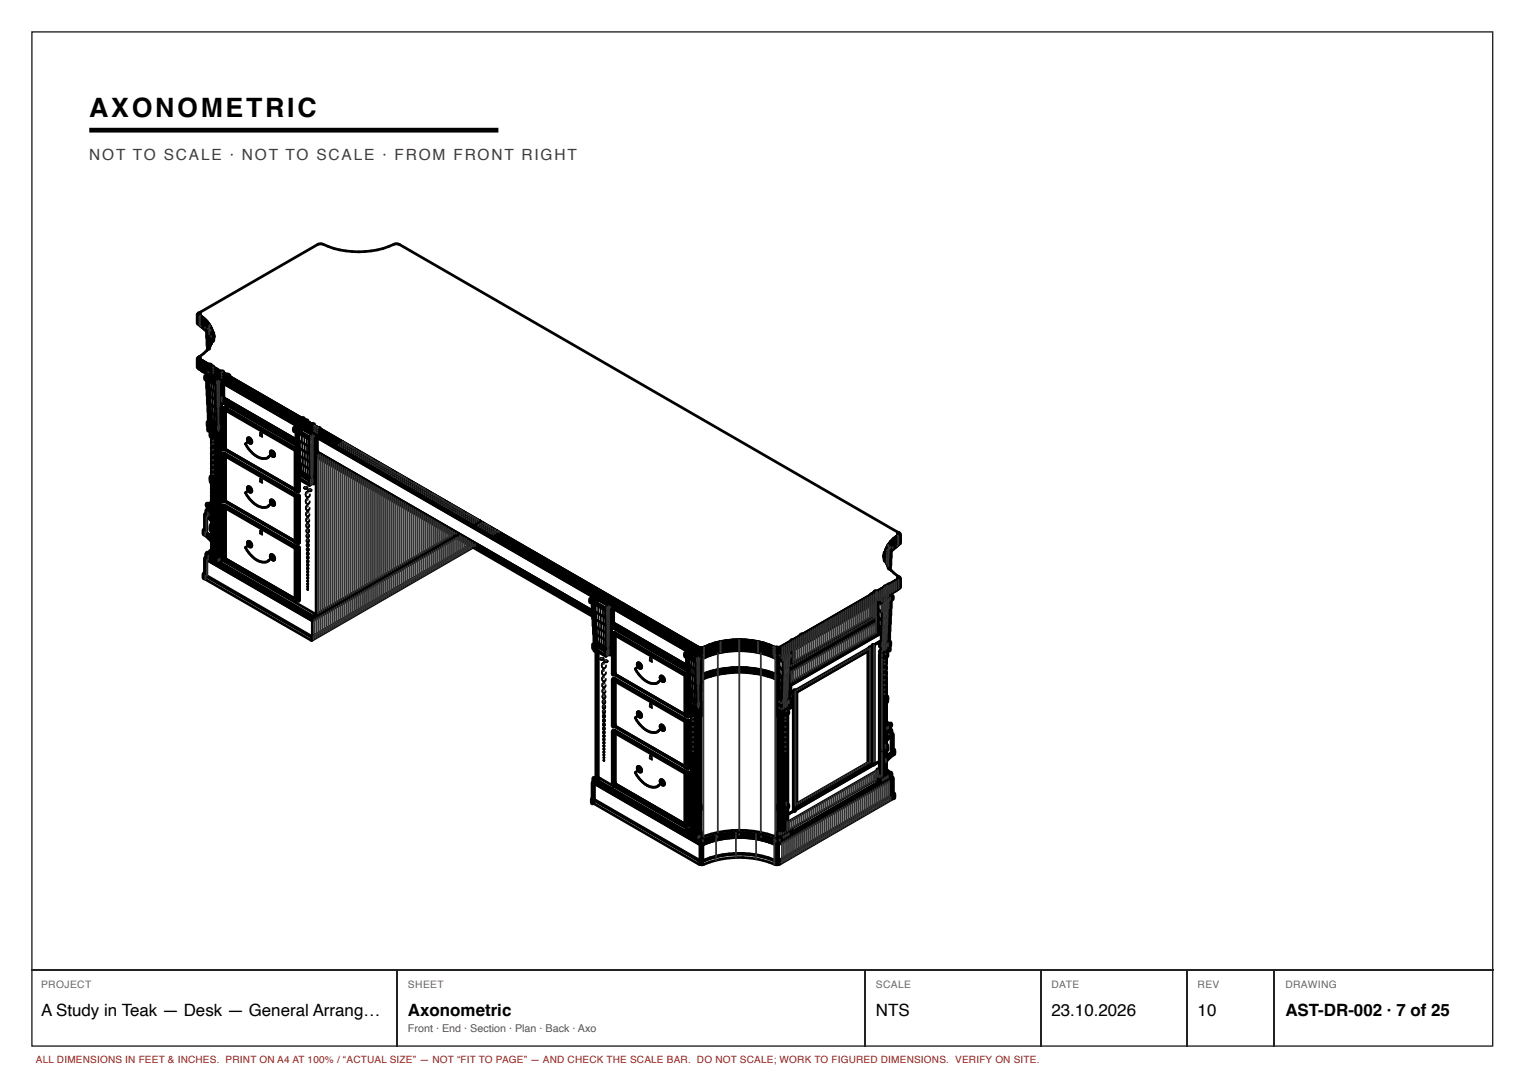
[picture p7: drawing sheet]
<svg xmlns="http://www.w3.org/2000/svg" width="297mm" height="210mm" viewBox="0 0 297 210" stroke-linecap="round" stroke-linejoin="round" font-family="sans-serif">
<defs><g id="words">
<text font-size="5.2" x="17.4" y="22.7">AXONOMETRIC</text>
<g font-size="3.3">
<text x="8" y="197.9">A Study in Teak — Desk — General Arrang…</text>
<text x="79.5" y="197.9">Axonometric</text>
<text x="170.7" y="197.9">NTS</text>
<text x="204.9" y="197.9">23.10.2026</text>
<text x="233.4" y="197.9">10</text>
<text x="250.5" y="197.9">AST-DR-002 · 7 of 25</text>
</g>
<text font-size="3" fill="#3d3d3d" x="17.4" y="31.2">NOT TO SCALE · NOT TO SCALE · FROM FRONT RIGHT</text>
<text font-size="2.1" fill="#555" x="79.5" y="201.1">Front · End · Section · Plan · Back · Axo</text>
<g font-size="2" fill="#666">
<text x="8" y="192.6">PROJECT</text>
<text x="79.5" y="192.6">SHEET</text>
<text x="170.7" y="192.6">SCALE</text>
<text x="204.9" y="192.6">DATE</text>
<text x="233.4" y="192.6">REV</text>
<text x="250.5" y="192.6">DRAWING</text>
</g>
<text font-size="1.9" fill="#a51d17" x="7" y="207.2">ALL DIMENSIONS IN FEET &amp; INCHES. PRINT ON A4 AT 100% / “ACTUAL SIZE” — NOT “FIT TO PAGE” — AND CHECK THE SCALE BAR. DO NOT SCALE; WORK TO FIGURED DIMENSIONS. VERIFY ON SITE.</text>
</g></defs>
<path d="M6.2 6.2h284.7v197.7h-284.7z" fill="none" stroke="#222" stroke-width=".26"/>
<path d="M17.4 25.4h79.7" fill="none" stroke="#000" stroke-width=".93" stroke-linecap="butt"/>
<g fill="none" stroke="#000" stroke-width=".35">
<path d="M40.9 74.4v1.2M40.9 75.9v1.2M41 77.4v1.3M41.1 79v1.2M41.3 74.6v1.2M41.3 76.2v1.2M41.4 77.7v1.2M41.5 79.2v1.2M41.7 74.9v1.2M41.7 76.4v1.2M41.8 77.9v1.2M41.8 79.4v1.2"/>
<path d="M41.2 80.5v1.2M41.5 80.7v1.2M41.5 86.3a.44 .44 0 0 0-.3 .5 .44 .44 0 0 0 .5 .4l.2-.4M41.5 87.4a.42 .42 0 0 0-.3 .5 .42 .42 0 0 0 .5 .3l.2-.3M41.5 88.5a.39 .39 0 0 0-.2 .4 .39 .39 0 0 0 .4 .3l.1-.5M41.5 89.5a.37 .37 0 0 0-.2 .4 .37 .37 0 0 0 .4 .3l.1-.5M41.5 90.5l-.2 .3 .1 .3h.3l.1-.3M41.5 91.4l-.2 .1 .1 .5h.3l.1-.3M41.6 92.3a.29 .29 0 0 0-.3 .3 .29 .29 0 0 0 .4 .2l.1-.2M41.6 95.4a.22 .22 0 0 0-.2 .2 .22 .22 0 0 0 .2 .3l.1-.4M41.7 93.1a.25 .25 0 0 0-.4 .3 .24 .24 0 0 0 .4 .1l.1-.1M41.7 93.9a.26 .26 0 0 0-.4 .3 .26 .26 0 0 0 .4 .2v-.4"/>
<path d="M41.7 94.7l-.3 .1 .1 .4 .2-.1v-.3M41.7 85.8l-.4 .1a.25 .25 0 0 0 .2 .2 .25 .25 0 0 0 .3-.2M41.8 86.5h.1M41.9 80.9v1.2M48.5 85.6l.3 .2v.3l-.2-.1zM48.5 95.2l.3 .1v.3l-.3-.2zM50.7 84.3l.3 .2 .1 .6-.4-.2zM50.7 93.3l.3 .2 .1 .6-.4-.3zM52.9 88.2l.4 .2v.2l-.4-.1zM52.9 97.7l.4 .2v.3l-.4-.2zM58.4 84.6v1.2M58.5 86.1v1.2"/>
<path d="M58.5 87.6v1.2M58.6 89.1v1.1M58.7 90.5v1.2M58.8 84.9v1.2M58.9 86.4v1.1M59 87.9v1.1M59 89.3v1.2M59.1 90.8v1.2M59.3 95l.4-.1 .2 .2-.3 .2-.3-.1zM59.3 85.2v1.1M59.4 86.6v1.2M59.4 88.1v1.2"/>
<path d="M59.5 89.6v1.1M59.5 91v1.2M59.8 85.4v1.2M59.8 86.9v1.2M59.9 88.4v1.1M59.9 89.8v1.2M60 91.3v1.2M60 95.8a.54 .54 0 0 0-.4 .6 .54 .54 0 0 0 .6 .4l.2-.5M60 97.2a.51 .51 0 0 0-.4 .6 .51 .51 0 0 0 .6 .4l.2-.5M60 98.5a.48 .48 0 0 0-.4 .5 .48 .48 0 0 0 .6 .4l.1-.4M60.1 95.4l.3-.1 .3 .1a.3 .3 0 0 1-.3 .4 .3 .3 0 0 1-.3-.4zM60.2 99.8l-.2-.1a.44 .44 0 0 0-.4 .5 .44 .44 0 0 0 .6 .4l.1-.4"/>
<path d="M41.5 101.4h.1v.2l-.1-.1zM41.5 101.8l.1 .1-.1 .2zM48.5 105.8l.3 .2v.3l-.2-.1zM50.7 103.4l.3 .2 .1 .6-.4-.3zM52.9 108.4l.4 .2v.2l-.4-.1zM59.8 103.1h.2a.35 .35 0 0 1 .3 .4 .35 .35 0 0 1-.5 .3l-.1-.3zM59.9 104.1a.31 .31 0 0 1 .3 .3 .31 .31 0 0 1-.3 .3l-.2-.3zM59.9 105.1a.29 .29 0 0 1 .3 .3 .29 .29 0 0 1-.3 .3l-.2-.3zM59.9 112.6h.2l-.1 .2zM59.9 114.3h.1v.1zM59.9 114.7l.2 .1-.1 .2zM60.1 102.1a.36 .36 0 0 0-.4 .3 .36 .36 0 0 0 .4 .4l.1-.6"/>
<path d="M60.1 101a.39 .39 0 0 0-.4 .3 .39 .39 0 0 0 .4 .4l.2-.4M116.1 117.9v1.2M116.2 119.4v1.2M116.6 118.2v1.2M116.6 119.7v1.2M117 118.5v1.2M117.1 120v1.1M117.5 118.8v1.1M172.2 119.2v1.2M172.3 117.7v1.2M172.6 119v1.2M172.7 117.5v1.2"/>
<path d="M173 118.8v1.2M173.1 117.2v1.3M116.2 120.9v1.2M116.3 122.4v1.2M116.4 123.9v1.1M116.7 121.2v1.1M116.8 122.7v1.1M116.8 124.1v1.2M117 128.3l.3-.1 .3 .1a.3 .3 0 0 1-.3 .3 .3 .3 0 0 1-.3-.3zM117.1 121.4v1.2M117.2 122.9v1.2M117.2 124.4v1.1"/>
<path d="M117.6 136.5a.34 .34 0 0 1 .4 .3 .34 .34 0 0 1-.4 .3l-.2-.3zM117.6 120.2v1.2M117.6 137.5a.31 .31 0 0 1 .4 .3 .31 .31 0 0 1-.4 .3l-.2-.3zM117.6 121.7v1.1M117.6 123.1v1.2M117.7 124.6v1.2M117.7 129.1a.55 .55 0 0 0-.4 .6 .55 .55 0 0 0 .6 .5l.2-.5M117.7 130.5a.52 .52 0 0 0-.4 .6 .52 .52 0 0 0 .6 .4l.2-.5M117.7 131.8a.47 .47 0 0 0-.4 .6 .47 .47 0 0 0 .6 .3l.2-.4M117.8 128.8l.3-.1 .3 .1a.29 .29 0 0 1-.3 .3 .29 .29 0 0 1-.3-.3zM117.9 134.3a.38 .38 0 0 0-.5 .4 .38 .38 0 0 0 .5 .3l.1-.3M117.9 135.4h-.2a.38 .38 0 0 0-.3 .4 .38 .38 0 0 0 .5 .3l.1-.5"/>
<path d="M117.9 133.1a.41 .41 0 0 0-.5 .4 .41 .41 0 0 0 .5 .4l.1-.4M126.7 128.2l.3 .2 .1 .6-.5-.3zM126.7 137.1l.3 .3 .1 .6-.5-.3zM134.4 128.4v1.2M134.5 129.9v1.2M134.5 131.5v1.2M134.6 133v1.2M134.7 134.5v1.2M134.8 128.6v1.2M134.9 130.1v1.3M134.9 131.7v1.2M135 133.2v1.2"/>
<path d="M135 134.7v1.2M135.2 128.9v1.2M135.2 139.8l-.4 .1a.25 .25 0 0 0 .3 .2 .25 .25 0 0 0 .2-.2M135.3 130.4v1.2M135.3 131.9v1.2M135.4 133.4v1.2M135.4 134.9v1.2M152.8 134.9v1.2M152.8 133.4v1.2M152.9 131.9v1.2M152.9 130.4v1.2M152.9 139.8l.4 .1a.25 .25 0 0 1-.2 .2 .25 .25 0 0 1-.3-.2"/>
<path d="M153 128.9v1.2M153.1 134.7v1.2M153.2 133.2v1.2M153.2 131.7v1.2M153.3 130.1v1.3M153.4 128.6v1.2M153.5 134.5v1.2M153.5 133v1.2M153.6 131.5v1.2M153.7 129.9v1.2M153.8 128.4v1.2M172.1 123.8v1.2"/>
<path d="M172.1 122.2v1.3M172.1 129.4h.1M172.2 120.7v1.2M172.3 128.7h.4a.25 .25 0 0 1-.3 .3 .25 .25 0 0 1-.2-.3M172.3 136h.2l.1 .4-.3 .1-.1-.3M172.3 137.5l.3 .1-.1 .4h-.2l-.1-.4M172.3 136.8a.25 .25 0 0 1 .3 .2 .25 .25 0 0 1-.3 .3l-.1-.4M172.3 138.3l.3 .1-.1 .3h-.2v-.3M172.3 135.1a.3 .3 0 0 1 .3 .3 .3 .3 0 0 1-.3 .3l-.1-.3M172.4 129.1a.44 .44 0 0 1 .3 .6 .44 .44 0 0 1-.5 .3l-.1-.4M172.4 130.3a.42 .42 0 0 1 .3 .4 .42 .42 0 0 1-.4 .4l-.2-.4M172.4 131.3a.39 .39 0 0 1 .3 .5 .39 .39 0 0 1-.4 .3l-.2-.6"/>
<path d="M172.4 132.3a.37 .37 0 0 1 .3 .5 .37 .37 0 0 1-.4 .3l-.1-.6M172.4 133.3l.2 .2v.3l-.2 .2-.3-.3M172.4 134.2l.3 .3-.2 .3h-.2l-.2-.3M172.4 123.6v1.2M172.5 122v1.2M172.6 120.5v1.2M172.8 123.3v1.3M172.9 121.8v1.2M172.9 120.3v1.2M117.6 140.2a.26 .26 0 0 1 .3 .2 .26 .26 0 0 1-.3 .3zM117.6 147l.2 .1-.1 .1zM117.6 146.4l.2 .1-.1 .2z"/>
<path d="M124.5 149.7l.3 .2v.2h-.2zM126.7 147.2l.3 .3 .1 .5-.5-.2zM128.9 141.6h.2l.1 .4-.3-.1zM128.9 152.3h.2l.1 .4-.3-.2zM135 155.4h.2l-.1 .2-.1-.1zM135 155.8l.2 .1-.1 .2zM135.1 140.3a.44 .44 0 0 0-.4 .5 .44 .44 0 0 0 .6 .4l.1-.4M135.1 141.4a.41 .41 0 0 0-.3 .5 .41 .41 0 0 0 .4 .3l.2-.4M135.1 142.5a.4 .4 0 0 0-.3 .4 .4 .4 0 0 0 .4 .3l.1-.5M135.1 143.5a.36 .36 0 0 0-.3 .4 .36 .36 0 0 0 .4 .3l.1-.5M135.1 144.4a.34 .34 0 0 0-.3 .5 .34 .34 0 0 0 .4 .2l.1-.3M135.1 145.4l-.3 .3 .2 .3h.2l.1-.3"/>
<path d="M135.1 146.3a.29 .29 0 0 0-.3 .3 .29 .29 0 0 0 .4 .2l.1-.2M135.2 149.4a.22 .22 0 0 0-.3 .2 .22 .22 0 0 0 .3 .3v-.4M135.2 147.1a.26 .26 0 0 0-.3 .3 .26 .26 0 0 0 .3 .2l.1-.2M135.2 147.9a.26 .26 0 0 0-.3 .3 .26 .26 0 0 0 .3 .2l.1-.4M135.2 148.7l-.3 .1 .1 .3h.3v-.3M135.4 140.5h.1M152.8 140.5h.1M153 147.1h.2l.1 .4-.2 .2-.2-.3M153 147.9a.26 .26 0 0 1 .3 .3 .26 .26 0 0 1-.3 .2l-.1-.4M153 153.9l.2-.1v.3l-.2-.1zM153 148.7a.22 .22 0 0 1 .3 .2 .22 .22 0 0 1-.4 .2v-.3M153 149.4a.22 .22 0 0 1 .3 .2 .22 .22 0 0 1-.3 .3l-.1-.4"/>
<path d="M153 146.3a.29 .29 0 0 1 .3 .3 .29 .29 0 0 1-.3 .2l-.2-.2M153 155.4l.2 .1-.1 .1zM153.1 140.3a.44 .44 0 0 1 .3 .5 .44 .44 0 0 1-.5 .4l-.2-.4M153.1 141.4a.41 .41 0 0 1 .3 .5 .41 .41 0 0 1-.5 .3l-.1-.4M153.1 142.5a.4 .4 0 0 1 .3 .4 .4 .4 0 0 1-.5 .3l-.1-.5M153.1 143.5a.36 .36 0 0 1 .3 .4 .36 .36 0 0 1-.5 .3l-.1-.5M153.1 144.4a.34 .34 0 0 1 .2 .4 .34 .34 0 0 1-.3 .3l-.2-.3M153.1 145.4a.33 .33 0 0 1 .2 .3 .33 .33 0 0 1-.3 .3l-.2-.3M172.4 143.7l.1 .1-.1 .2zM172.4 144.2l.1 .1-.1 .2z"/>
<circle cx="41.5" cy="99.4" r=".15"/>
<circle cx="41.5" cy="98.8" r=".17"/>
<circle cx="41.5" cy="97.6" r=".18"/>
<circle cx="41.5" cy="100" r=".15"/>
<circle cx="41.5" cy="98.3" r=".18"/>
<circle cx="41.6" cy="96.3" r=".21"/>
<circle cx="41.6" cy="97" r=".2"/>
<circle cx="41.5" cy="101" r=".12"/>
<circle cx="41.6" cy="100.5" r=".14"/>
<circle cx="59.9" cy="106.3" r=".26"/>
<circle cx="59.9" cy="109.4" r=".2"/>
<circle cx="59.9" cy="108.7" r=".22"/>
<circle cx="59.9" cy="111.4" r=".16"/>
<circle cx="59.9" cy="107.9" r=".23"/>
<circle cx="59.9" cy="107.1" r=".25"/>
<circle cx="59.9" cy="110.8" r=".17"/>
<circle cx="59.9" cy="110.1" r=".19"/>
<circle cx="60" cy="112.1" r=".15"/>
<circle cx="60" cy="113.2" r=".13"/>
<circle cx="60" cy="113.8" r=".12"/>
<circle cx="117.7" cy="138.7" r=".29"/>
<circle cx="117.7" cy="139.6" r=".27"/>
<circle cx="124.6" cy="129.7" r=".24"/>
<circle cx="124.6" cy="139.2" r=".24"/>
<circle cx="129.1" cy="132.2" r=".23"/>
<circle cx="172.4" cy="139.8" r=".2"/>
<circle cx="172.4" cy="139.2" r=".21"/>
<circle cx="117.7" cy="141.2" r=".23"/>
<circle cx="117.7" cy="144.1" r=".17"/>
<circle cx="117.7" cy="145.4" r=".15"/>
<circle cx="117.7" cy="143.4" r=".18"/>
<circle cx="117.7" cy="142.7" r=".2"/>
<circle cx="117.7" cy="144.8" r=".16"/>
<circle cx="117.7" cy="146" r=".14"/>
<circle cx="117.7" cy="148.2" r=".1"/>
<circle cx="117.7" cy="147.6" r=".12"/>
<circle cx="117.7" cy="142" r=".22"/>
<circle cx="135" cy="152.2" r=".17"/>
<circle cx="135" cy="151" r=".19"/>
<circle cx="135" cy="150.3" r=".2"/>
<circle cx="135.1" cy="152.8" r=".17"/>
<circle cx="135.1" cy="151.6" r=".18"/>
<circle cx="135.1" cy="155" r=".13"/>
<circle cx="135.1" cy="154.5" r=".14"/>
<circle cx="135.1" cy="153.4" r=".15"/>
<circle cx="135.1" cy="154" r=".15"/>
<circle cx="153" cy="152.2" r=".17"/>
<circle cx="153.1" cy="153.4" r=".15"/>
<circle cx="153.1" cy="150.3" r=".2"/>
<circle cx="153.1" cy="152.8" r=".17"/>
<circle cx="153.1" cy="151.6" r=".18"/>
<circle cx="153.1" cy="155" r=".13"/>
<circle cx="153.1" cy="154.5" r=".14"/>
<circle cx="153.1" cy="156" r=".12"/>
<circle cx="153.1" cy="151" r=".19"/>
<circle cx="172.4" cy="140.5" r=".18"/>
<circle cx="172.4" cy="142.2" r=".15"/>
<circle cx="172.4" cy="142.8" r=".14"/>
<circle cx="172.4" cy="143.3" r=".14"/>
<circle cx="172.4" cy="144.8" r=".11"/>
<circle cx="172.4" cy="141.1" r=".18"/>
<circle cx="172.4" cy="141.7" r=".16"/>
</g>
<g fill="none" stroke="#000" stroke-width=".53">
<path d="M38.7 61.6v.2M38.7 70.2v.2M38.7 62.1v.1M38.7 70.6v.2M38.7 62.5v.2M38.7 71.1v.2M38.7 63v.2M38.7 71.6v.1M38.7 70.3v.2M38.7 70.7v.3M38.7 71.2v.3M38.7 61.5v.3"/>
<path d="M38.7 62v.2M38.7 62.4v.3M38.7 62.9v.3M38.7 61.8l.2 .1M38.7 62l.2 .1a5.1 5.1 0 0 1 2.6 3.9M38.7 61.5l.2 .2a5.2 5.2 0 0 1 2.6 4.1l-.2-.8M38.7 62.2l.9 .8 1.2 1.2M38.7 62.4l.2 .2a4.8 4.8 0 0 1 2.5 3.7M38.7 62.7l.9 .7 1.2 1.3M38.7 62.9l.2 .1a5 5 0 0 1 2.5 3.4M38.7 63.2l.2 .1a5.6 5.6 0 0 1 2.4 3.3M38.7 70.1v.3"/>
<path d="M38.7 70.5v.3M38.7 71v.3M38.7 71.5v.2M38.7 70.4l.2 .1M38.7 70.1l97.6 56.3M38.7 61.6v.4M38.7 70.8l97.4 56.3M38.7 70.5l97.6 56.4M38.7 70.2h.1M38.7 62.1v.3M38.7 71.3l.2 .1M38.7 71l97.6 56.3"/>
<path d="M38.7 70.6h.1M38.7 71.1h.1M38.7 62.5v.4M38.7 71.7l.2 .2M38.7 71.5l97.6 56.3M38.8 61.3l.1 .2M38.8 69.9l.1 .2M38.8 69.8l.1 .2M38.8 61.2l.1 .2M38.8 61.9l.1 .1M38.8 62.4h.1M38.8 70.9l.1 .1"/>
<path d="M38.8 62.8l.1 .1M38.9 61.4l-.1-.3 .2-.3 23.1-13.2a2.42 2.42 0 0 1 1.9 .5 17.3 17.3 0 0 0 13-.6l.9 .2 97.2 56.1M38.9 61.5v-.2l.1 .2a5.4 5.4 0 0 1 2.4 3.4M38.9 61.9v.1M38.9 62.3l-.1 .2zM38.9 62.8v.1M38.9 61.4l.1 .2M38.9 61.4l.9 .7 1.1 1.3M38.9 61.5l.1 .2a5.8 5.8 0 0 1 2.2 2.5M38.9 69.7v.3M38.9 61.8v.1M38.9 62l.8 .7"/>
<path d="M38.9 62.2v.1M38.9 62.4l.1 .2a5.6 5.6 0 0 1 2.1 2.3l-.3-.4 .2 .2M38.9 62h-.1M38.9 62.7h.1M38.9 70.9l-.1 .2M38.9 62.9l.1 .1a5.7 5.7 0 0 1 2.1 2.4M38.9 63.3h.1M38.9 63.2h.1M38.9 69.9v.2M38.9 70.5l-.1 .1M38.9 70.9v.1M38.9 71.4v.1"/>
<path d="M38.9 70l97.5 56.3M38.9 69.9l97.5 56.3M38.9 70.1l97.5 56.3M38.9 61.9a6 6 0 0 1 2.2 2.6M38.9 69.6l-.2 .1v.4M38.9 61.4l-.1 .2 .1-.1M38.9 70.5l97.5 56.3M38.9 61.5l-.1 .1M38.9 70l-.1 .1M38.9 61.9l-.1 .2M38.9 71l97.5 56.3M38.9 62l-.1 .1"/>
<path d="M38.9 70.5v.1M38.9 71.5h-.1M38.9 71.5l97.5 56.3M38.9 62.8l-.1 .2M38.9 61.5h.1M38.9 70h.1M38.9 70.9l-.1 .1M38.9 61l-.2 .3v.2M38.9 70.5l97.2 56.1M38.9 70.5l.1 .1M38.9 70.9l.1 .2M38.9 71.4l97.2 56.1"/>
<path d="M38.9 71.4l97.3 56.2M38.9 71.9l97.2 56.1M38.9 71.7h.1M38.9 71.8l.1 .2M38.9 63.4h.1M38.9 63.4l.9 .8 1.1 1.3M38.9 63v.1M39 71.5l-.1 .2M39 71.9v.1M39 72l97.4 56.2a2.42 2.42 0 0 0 1.8-.5 17.5 17.5 0 0 1 13 .6h.3M39 62.9h.1M39 62l.7 .6"/>
<path d="M39 62.5l.7 .6M39 63l.7 .5M39 63.4l1.3 1.1M39 62.2h.1M39.1 61.7l-.1 .1M39.1 70.3h-.1M39.1 61.8h-.1M39.1 70.7l-.1 .1M39.1 62.2h-.1M39.1 62.3h-.1M39.1 62.6l-.1 .1M39.1 71.2h-.1"/>
<path d="M39.1 70.3h.1M39.1 70.8h.1M39.1 72h.1M39.2 61.7h.1M39.2 70.3h-.1M39.2 62.7l-.1 .1M39.2 63.2l-.1 .1M39.2 71.7v.1M39.2 71.2l-.1 .1M39.2 72.2l97.2 56.1M39.2 63.1h.1M39.3 63.8l.8 .6"/>
<path d="M39.4 70.4v.1M39.4 62h.1M39.4 70.9h.1M39.4 62.4v.1M39.5 62.9l-.1 .1M39.5 70.5h.1M39.5 71.4h-.1M39.5 62l-.1 .1M39.5 62.5v.1M39.5 70.4h.1M39.5 62h.1M39.5 71h.1"/>
<path d="M39.6 70.4h.1M39.7 62.7l.7 .6M39.8 70.6l-.1 .1M39.8 62.2l-.1 .1M39.8 62.7l-.1 .1M39.8 72l.1 .2M39.8 62.2h.1M39.8 71.1v.1M39.8 63.8v-.1v.1M39.9 62.3l-.1 .1M39.9 70.7l-.1 .1M39.9 63.3l-.1 .1"/>
<path d="M39.9 70.6v.1M40 63.8l.3 .2M40 71.7h-.1M40.1 62.6h-.1M40.1 73.8l1.9 1.1M40.1 70.9h.1M40.1 63.1h.1M40.2 63.6h.1M40.3 64.3l.5 .4M40.3 71.4l-.1 .1M40.3 63.7l.1 .2M40.3 74l1.7 1"/>
<path d="M40.4 63.3l.7 1.2M40.4 63.9h.1M40.4 63.9l.4 .4M40.4 63.3l-.1 .1M40.4 62.9l-.1 .1M40.4 72.5v-.1l.2 .1M40.4 72h.1M40.5 62.9h.1M40.5 75.6l1.6 .9 .9-.6-.9 .5M40.5 65.8l.7 .4M40.5 63.5h-.1M40.6 77.1l1.5 .9"/>
<path d="M40.6 67.3l.3 .2-.3-.1M40.6 65.8l.6 .4M40.6 73.2l.8 .5M40.6 71.1l-.1 .1M40.6 63.8l.2 .1M40.6 63.2h-.1M40.6 73.1l-.5 .3 1.9 1.1M40.6 78.6l1.6 .9M40.7 63.1h-.1M40.7 72.6h.1M40.7 63.8h-.1M40.7 71h.1"/>
<path d="M40.7 63.3v.1M40.8 71.7h-.1M40.8 64.2l.3 .7 .3 1.2-.2 .9M40.8 64.7l.3 .7M40.8 64.9l.4 .6M40.8 63.3h.1M40.8 72.1l.7 .4M40.9 73.7l-.1 .1M40.9 73.8l.5 .3M40.9 64.2h.1M40.9 72.6v.1M40.9 64.1l.1 .2"/>
<path d="M40.9 72.3h.1M40.9 72.2v.1M40.9 65.3l.5 .9-.2-.7M41 63.6l-.2 .1M41 64l.3 .2v.3M41 64.5h.1M41 64.5l.2 .1M41 72.3v.1M41.1 71.4h-.1M41.1 64.5l.1 .2M41.1 63.7l-.2 .2M41.1 71.3h.1"/>
<path d="M41.1 64.5l.3 1.1M41.1 64.3l.1 .2M41.1 64.7l.1 .2M41.1 65.4l.2 .7M41.1 65.2l.1 .2M41.1 65.7l.3 .7M41.1 65.1l.1 .1M41.1 73.3l-.5 .4M41.1 63.8l-.1 .1M41.2 64.9l.3 .4M41.2 64.4l.2 .3M41.2 71.9v.1"/>
<path d="M41.2 64l.3 1.5-.1 .7M41.2 66.9a6.4 6.4 0 0 1-2.3 2.7v.3M41.2 65.9l.2 .5M41.2 65l.3 .5-.1 .9M41.3 64.8l.2 .1M41.3 66.1l.1 .3M41.3 64.8l.2 .2M41.3 65.2l.1 .9M41.3 64.9l.2 1M41.3 65.6l.1 .8M41.3 65.5l.2 .5M41.3 65.9l.1 .4z"/>
<path d="M41.3 65.9l.2 .2M41.4 64.5v.1M41.4 73.5l-.6 .3M41.4 64.5h.1M41.4 64.5l-.1 .1M41.4 66.3h.1M41.4 65.6a4.2 4.2 0 0 1-1.1 2.8M41.4 64.9h.1M41.4 65.2v.1M41.4 65.5v.5M41.4 66.2v.1M41.4 73.5v.2"/>
<path d="M41.4 73.7h.1M41.4 64.8l.1 .8-.2-.3M41.4 65.2l.1 .7M41.4 72.5v.1M41.5 72.5h.1M41.5 71.7h-.1M41.6 71.6h-.1M41.6 72.6v.1M41.7 72.2l-.1 .1M42 71.9l-.1 .1M42 74.5v.4M42 74.9v.1"/>
<path d="M42.1 75v3M42.1 78l.7-.4 15.2 8.8M42.1 77.9h.1M42.2 77.9v1.6M42.2 79.4v.1M42.2 79.5v1.5M42.5 74.2l-.5 .3M42.7 77.6l15.3 8.9M42.8 77.6l-.6 .3M42.9 74.4l-.9 .5M42.9 79l-.7 .5M43 78l15 8.6"/>
<path d="M43 78.3l15 8.6M43 78.1l15 8.7M43 79l-.8 .5M43 77.5h-.1M43 77.3l.2 .1M43 77.4l15 8.6-.1 .1M43 77.4l15 8.7M43 77.5l15 8.7M43 73.4v.1M43 74.4l-1 .6M43.1 73.6h.1M43.1 73.1h.1"/>
<path d="M43.2 73.1h.1M43.2 73.5h.1M43.2 73.5v.1M43.2 72.6v.1M43.2 72.7l.1 .1M43.3 72.5l-.1 .1M43.3 73.6l-.1 .1M43.3 73.2l.1 .1M43.3 72.7v.1M43.3 73.6h.1M43.3 73.6v.1M43.4 72.7h.1"/>
<path d="M43.4 77.4l-.2-.1 14.8 8.5M43.4 72.6v.1M43.4 72.8v.1M43.4 74.6v2.8M43.4 72.5v.1M43.4 73.7h.1M43.5 73.2v.1M43.5 72.8v.1M43.7 77.3l-.3 .1M43.9 79.4l-.2 .1 14.3 8.3M43.9 79.4l14.2 8.2M43.9 79.4l-.3 .2 14.3 8.2"/>
<path d="M44.2 73.2v.1M44.2 73.6v.1M44.2 74.1v.1M44.2 78.1v.1M44.2 78.4v.1M44.2 78.7v.1M44.8 73.5h.1M44.8 73.6v.1M44.8 74v.1M44.8 74.5v.1M44.8 78.5v.1M44.8 78.8v.1"/>
<path d="M44.8 79.1v.1M40.3 99.7l.1 .2M40.4 99.7v.2M40.4 99.9l1 1M40.4 99.7l1 1-.2-.2M40.4 99.8l-.1 .4M40.4 98.5l.9 .5M40.4 99.9l-.3 .2v.3M40.6 82.9l1.6 .9M40.6 99l.8 .4M40.7 83.8l1.6 .9 .7-.4M40.7 80.2l1.5 .8"/>
<path d="M40.8 99.1l-.4 .2v.4M40.8 81.7l1.4 .8M40.9 83.3l-.2 .1 1.6 .9M40.9 83.4l1.4 .8M41 82.2l1.3 .7M41 82l-.4 .3 1.6 .9M41.1 99.3l-.5 .4 .1 .3M41.1 85l.1 .2M41.2 84.5l.1 .1M41.2 84.8v.4M41.2 93.2v.3l-.1-.1M41.2 85.2l.2 .1"/>
<path d="M41.2 84.8l.2 .2M41.2 93.2h.1M41.2 99.3l-.7 .5M41.2 84.1l.2 .2-.2 .1v.4M41.2 82.7l.3-.2 1 .5M41.3 84.7h.1M41.3 99l.1-.1v.5M41.3 84.2l.1 .1M41.3 84.6v.2M41.3 98.8v.2M41.3 94h.1M41.3 93.4l-.1 .1 .2 .1v.4l-.2-.2"/>
<path d="M41.3 93.5h.1M41.3 93v.2M41.3 99.4l-.8 .5M41.3 85.3l.4 .2M41.3 85.1h.1M41.3 84.8h.1M41.3 84.8v.1M41.3 84.6h.1M41.3 84.8l.4 .2M41.3 84.6l.4 .2M41.3 93.6h.1M41.3 93.2h.1"/>
<path d="M41.3 93v-.3l-.1 .1v.4M41.3 93l.1 .1M41.4 93.3h-.1M41.4 84.6h.1M41.4 85v.3M41.4 85.3l.3 .1M41.4 85l.3 .1M41.4 84.2l-.1 .4M41.4 97.7l-1 .6 .9 .5M41.4 98.7l-.1 .1M41.4 84.4v.1M41.4 99.4h.1"/>
<path d="M41.4 98l-.7 .4M41.4 99.5l.1 .2M41.5 84.3v.7M41.5 85.4v.4M41.5 86.1v.2M41.5 87.2v.2M41.5 88.3v.2M41.5 89.3v.2M41.5 90.2v.3M41.5 91.1v.3M41.5 92v.3M41.5 92.9v.2"/>
<path d="M41.5 93.7v.2M41.5 94.4v.3M41.5 95.2v.2M41.5 95.9v.2M41.5 96.6v.2M41.5 97.2v.3M41.5 97.8v.3M41.5 98.4v.3M41.5 99v.2M41.5 99.5v.3M41.5 83.8h.1M41.6 84.4v.4"/>
<path d="M41.6 84.9v.2M41.6 85.5v.3M41.6 86.1v.2M41.6 87.2v.2M41.6 88.3v.2M41.6 89.3v.2M41.6 90.2v.3M41.6 91.1v.3M41.6 92v.3M41.6 92.9v.2M41.6 93.7v.2M41.6 94.4v.3"/>
<path d="M41.6 95.2v.2M41.6 95.9v.2M41.6 96.5v.3M41.6 97.2v.3M41.6 97.8v.3M41.6 98.4v.3M41.6 99v.3M41.6 99.5v.3M41.7 85.1v.3M41.7 85.4l.3 .1M41.7 85.1h.3M41.7 84.8v.2"/>
<path d="M41.7 85.4v.1M41.7 85.5h.3M41.7 85h.3M41.7 84.8l.3 .1M41.8 84.5v.3M41.8 85v.1M41.8 85.5v17.6M42 85.1v.4M42 84.9v.1M42 85.5h.1M42 85.5l.5-.1 .3 .1M42 85l.5-.1 .3 .1"/>
<path d="M42 84.9l.5-.2 .3 .2M42.1 84.6v.3M42.1 85v.1M42.1 85.5v17.6M42.2 83.2v.6M42.2 80.9v.1M42.2 81l.7-.4-.7 .4M42.2 81v1.5M42.3 83.8v.4M42.3 84.3v24M42.3 84.3h.1M42.3 84.2l.7-.3-.7 .4"/>
<path d="M42.3 85.3h.1M42.3 82.9l.6-.3 .1 .1-.8 .5M42.3 82.5v.4M42.5 84.6v23.6M42.5 84l.1 .1M42.5 85.2l.1 .1M42.7 84.5v.3M42.7 85v.1M42.7 85.5v17.6M42.8 84.9v.1M42.8 85.1v.4M42.8 85.1l-.2-.1-.6 .1"/>
<path d="M42.8 85l.2-.1-.2 .2M42.9 84.7h.1l-.2 .2M42.9 82.1l-.7 .4M43 85.4l-.2 .1M43 85.3l-.2 .1-.2-.1-.6 .2M43 83.3l-.8 .5M43.6 87.5l14.3 8.3M43.6 97.6l14.3 8.3M43.7 87.4h-.1l14.3 8.2M43.7 87.4v-7.6h-.1l14.3 8.2M43.7 97.5h-.1l14.3 8.2M43.9 88.4l-.2 .1 14.3 8.2"/>
<path d="M43.9 88.4l14.2 8.2M43.9 88.4l-.3 .2 14.3 8.2M43.9 98.5l-.2 .1 14.3 8.2M43.9 98.5l14.2 8.2M43.9 98.5l-.3 .2 14.3 8.2M44 87.3l-.3 .1M44 97.4l-.3 .1M48.2 85.4a.64 .64 0 0 1 .8 .3 .64 .64 0 0 1-.1 .7 .8 .8 0 0 1-.7-1zM48.2 94.9a.65 .65 0 0 1 .8 .3 .65 .65 0 0 1-.1 .7 .8 .8 0 0 1-.7-1zM48.7 85.8l-.8 .7a4.3 4.3 0 0 0 3.9 2.8l.5-.2 .8-.7M48.7 95.4l-.8 .6a4.5 4.5 0 0 0 3.9 2.9l.5-.3 .8-.6M52.7 97.5a.64 .64 0 0 1 .7 .3 .64 .64 0 0 1 0 .7 .79 .79 0 0 1-.7-1z"/>
<path d="M52.7 88a.64 .64 0 0 1 .7 .2 .64 .64 0 0 1 0 .8 .79 .79 0 0 1-.7-1zM56.8 86h-.1M56.9 86l-.1 .1M57 85.8l-.1 .1M57.1 85.9h-.1M57.2 86.2l-.1 .1M57.3 85.7h-.1M57.4 85.7l-.1 .1M57.4 83.9l2.9 1.7M57.5 86.3l-.1 .1M57.5 86.1h-.1M57.7 95.5l.2 .1"/>
<path d="M57.7 87.9l.2 .1M57.7 96.9l.2 .1M57.7 86.2l-.1 .1M57.7 85.9l-.1 .1M57.9 87.8v8M57.9 96.8v9.1M57.9 97l-14.3-8.3 .1 .1v8.7M57.9 85.7l2.4 1.4M58 87.8h-.1M58 96.7l-.1 .1M58 87.2l2.3 1.3 1-.6M58 93l2.3 1.3"/>
<path d="M58 87.8v4.5M58 93v2.7l.1-.1-.2 .2M58 96.7v9.1l.1-.1-.2 .2M58 83.1l-.6 .4 2.9 1.6M58.1 87.9l-.2 .1M58.1 88.7l2.2 1.3M58.1 95.5l-.2 .1M58.1 96.6l-.1 .1M58.1 96.8l-.2 .2M58.1 96.6l-.2 .2M58.2 90.2l2.2 1.2 .8-.5M58.2 83.2v.8l.7-.4"/>
<path d="M58.2 93.4l2.1 1.2M58.3 91.6l2.1 1.3M58.4 83.3v.7M58.5 92.2l2 1.1M58.5 92l-.5 .3 2.3 1.3M58.6 83.4l-.7 .4M59 92.5l-.3 .2M59.3 93.1l1 .5M59.4 82h.1M59.4 82.4v.1M59.4 82.9v.1M59.6 82.1v.1"/>
<path d="M59.6 82.6h.1M59.6 83v.1M60.3 85.1v2M60.3 93.6v.7M60.3 87v3M60.3 88.4v.1M60.3 85.6h.1M60.3 94.2v.4M60.3 89.9l.1 3M60.4 91.4h.1M60.5 92.8v.5M60.5 93.3l.6-.4 .2 .1-1 .6"/>
<path d="M60.5 93.3l.2 .1M60.7 88.2v.1M60.8 82.8v.1M60.8 82.8h.1M60.9 82.7h.1M60.9 88.2l.1-.1 54.7 31.6M60.9 82.9h.1M60.9 83.3v.1M60.9 83.8h.1M60.9 84.8l-.6 .3M61 82.8h.1M61.2 94.1l-.9 .5"/>
<path d="M61.2 92.4l-.8 .5M61.3 88.5l54.4 31.5M61.3 88.4l54.4 31.4M61.3 88.8l54.4 31.5M61.3 88.6l54.4 31.5M61.3 89.4l-1 .6M61.3 93.7l-1 .6M61.3 87.8l.2 .2M61.3 87.9l54.4 31.4M61.3 85l-1 .6M61.3 86.5l-1 .6M61.4 85l-1.1 .6"/>
<path d="M61.4 87.9h-.1M61.6 89v30.7M61.6 88l-.1-.1 54.2 31.3M61.6 85.2v2.8M61.7 88.8l-.1 .1M61.9 87.8l-.3 .2M62 88.7h-.1M62.2 88.5l-.1 .1M65.7 86.5l-.1 .1M66.1 86.3h-.1M66.5 86.1h-.1M39.8 104v.2"/>
<path d="M39.8 112.6l.1 .2M39.8 103.5v.7M39.8 104.2l1.6 1.7M39.8 103.5l1.6 1.7M39.9 112.1v.7M39.9 112.8l20.8 12M39.9 112.1l20.8 12.1M40.1 103.4v.1M40.1 111.9v.2M40.1 111.5a.4 .4 0 0 0-.2 .6M40.1 100.4v3.1M40.1 103.5l1.3 1.4"/>
<path d="M40.1 100.4l1.3 1.4M40.1 103l-.2 .2-.1 .3M40.1 109v3.1M40.1 112.1l20.8 12M40.1 109l20.8 12M40.3 100.3v.1M40.3 108.8l.1 .2M40.3 100.2v.2M40.3 100.4l1.1 1.2M40.3 100.2l1.1 1.1M40.3 108.2l.1 .2M40.4 108.7v.3"/>
<path d="M40.4 107.8v.4M40.4 108.3v.4M40.4 109l20.6 11.9M40.4 108.7l20.6 11.9M40.4 108.1l1.9 1.1 .9-.6M40.4 107.8l1.9 1.1M40.4 108.2v.2M40.4 108.4l20.6 11.9M40.4 108.2l.2 .1M40.4 108.3l-.3 .3v.4M40.4 108.2h.1M40.5 108.2h.1"/>
<path d="M40.5 108.1l-.1 .1M40.6 108.5l.2 .3 20.3 11.7M40.6 100.1l.8 .9M41.1 103.3l.1 .2M41.2 102.8l.1 .3M41.2 103.1v.4M41.2 103.5l.2 .1M41.2 103.1l.2 .2M41.3 102.4l-.1 .1 .2 .1-.2 .1v.4M41.3 103h.1M41.3 102.5l.1 .1M41.3 102.9v.2"/>
<path d="M41.3 103.6l.4 .2M41.3 103.4h.1M41.3 102.9h.1M41.3 103.1l.4 .2M41.3 102.9l.4 .2M41.4 103.1l-.1 .1M41.4 103.3v.3M41.4 102.9h.1M41.4 103.6l.3 .1M41.4 103.3l.3 .1M41.4 106.8l-1 1M41.4 107.3l-.7 .7"/>
<path d="M41.4 107.4l-.1-.1-.9 .5M41.4 107.6h.1M41.4 102.7v.1M41.4 102.3h.1M41.4 102.2l-.1 .1 .1 .1M41.4 107.6l-.7 .4 .7-.8-.8 .8M41.4 102.5l-.1 .4M41.5 108.1l-.1-.2 .3 .3 .9 .6M41.5 100.1v.3M41.5 100.6v.3M41.5 101.1v.3M41.5 101.6v.3"/>
<path d="M41.5 102v1.3M41.5 103.7v4.4M41.5 108.1l.1 .1M41.6 100.1v.3M41.6 100.6v.3M41.6 101.1v.3M41.6 101.6v1.5M41.6 103.2v.2M41.6 103.8v4.4M41.6 108.2l.2 .1M41.6 109.7v.1M41.7 103.4v.3"/>
<path d="M41.7 103.7h.3M41.7 103.4h.3M41.7 103.1v.2M41.7 103.7v.1M41.7 103.8h.3M41.7 103.3h.3M41.7 103.1h.3M41.8 109.4v.1M41.8 103.3v.1M41.8 103.8v4.5M41.8 108.3h.3M42 103.4v.3"/>
<path d="M42 103.1v.2M42 103.7v.1M42 103.8l.5-.1 .3 .1M42 103.3l.5-.1 .3 .1M42 103.1l.5-.1 .3 .2M42.1 103.3v.1M42.1 103.8v4.5M42.1 108.5v.3M42.3 108.9v.6l.8-.5 18.5 10.7M42.3 103.6h.1M42.3 108.3h-.2M42.5 108.2l.5 .3"/>
<path d="M42.5 109.4l18.5 10.7M42.5 108.2l-.2 .1M42.5 108.2l.2 .1M42.5 103.5l.1 .1M42.7 108.3l.2-.1 .3 .2-.9 .5M42.7 103.3v.1M42.7 103.8v4.5M42.8 103.2v.1M42.8 103.4v.4M42.8 103.4l-.2-.1-.6 .1M42.8 103.3l.2-.1-.2 .2M42.9 103h.1l-.2 .2"/>
<path d="M43 103.7l-.2 .1M43 103.6l-.2 .1-.2-.1-.6 .1M43.6 108.8l14.3 8.3M43.7 108.8l-.1-.1 14.3 8.2M44 108.6l-.3 .2M48.2 105.6a.64 .64 0 0 1 .8 .3 .64 .64 0 0 1-.1 .7 .8 .8 0 0 1-.7-1zM48.7 106l-.8 .7a4.5 4.5 0 0 0 3.9 2.8l.5-.2 .8-.7M52.8 108.1a.74 .74 0 0 1 .6 1.1 .73 .73 0 0 1-.6-1.1zM57.7 105.6l.2 .1M57.7 116.8l.2 .1M57.7 107l.2 .1M57.9 106.9v10.2"/>
<path d="M57.9 107.1l-14.3-8.3 .1 .1v9.9M58 106.8l-.1 .1M58 106.8v10.2l.1-.1-.2 .2M58.1 105.6l-.2 .1M58.1 106.7l-.1 .1M58.1 106.9l-.2 .2M58.1 106.7l-.2 .2M58.1 116.8l-.2 .1M61.6 119.7l26.6-15.3-27.2 15.7M88.4 104.5l-27.4 15.8M88.5 104.2l-.1 .1M88.7 104.4h-.1"/>
<path d="M88.7 104.1l-.1 .1M88.9 104.2l-.1 .1M88.9 104.5l-.1 .1M89 104h-.1M89.2 104.1h-.1M89.2 104.4h-.1M89.2 104.6l-.1 .1M89.4 104.2l-.1 .1M89.4 104.5l-.1 .1M89.7 104.4h-.1M91.8 106.2h-.1M92.1 106l-.1 .1"/>
<path d="M92.2 106.7l-31.5 18.1M92.3 105.9l-.1 .1M92.4 102h.1M92.4 106.5l-.1 .1M92.6 102.1h-.1M92.7 106.4h-.1M92.8 101.7l-.1 .1M92.9 102.2l-.1 .1M92.9 106.2l-.1 .1M93 101.8l-.1 .1M93.1 102.4h-.1M93.2 101.5h-.1"/>
<path d="M93.3 102h-.1M93.4 101.6l-.1 .1M93.5 101.6h.1M93.5 102.1l-.1 .1M93.7 101.8h-.1M93.7 101.7h.1M93.9 101.9h-.1M94 101.8v.1M95.8 103.9h-.1M96.2 103.7h-.1M96.4 104.2l-.1 .1M96.6 103.4l-.1 .1"/>
<path d="M96.8 104l-.1 .1M97.2 103.8h-.1M115.1 117.3l2.9 1.6 1-.6M115.5 117.5l2.5 1.5M115.6 119l2.4 1.4 1-.6M115.7 119.4l-54.4-31.4h-.2l54.6 31.5M115.8 116.4l-.7 .4 2.9 1.7M115.9 116.5v.8l.7-.4M116.1 116.6v.8M116.3 116.8l-.6 .3M118 118.5v3.3M118 118.9v.1"/>
<path d="M118.6 118.1l-.6 .4M119.1 118.3l-1.1 .7M119.4 118.5v2.8M120.4 118.1v.1M120.8 117.9v.1M121.2 117.7h.1M169.6 116.1v.1M169.6 116.6v.1M169.6 117.1h.1M170.4 115.7h.1M170.5 115.5v.1M170.5 116.1v.1"/>
<path d="M170.5 116.5v.1M170.5 116.5h.1M170.6 115.6v.1M170.6 115.4v.1M170.6 115.5h.1M170.6 116v.1M170.6 115.5v.1M170.6 116h.1M170.6 116.5h.1M170.7 116.4v.1M170.7 115.3v.1M170.7 115.5v.1"/>
<path d="M170.7 115.4h.1M170.8 115.9l-.1 .1M170.8 116.3h.1M170.8 116.4v.1M170.8 115.9v.1M170.9 116.3h-.1M170.9 116.3l.1 .1M170.9 117.3l1 .6M170.9 118.8l1 .5M171 118.8l.8 .5M171 117.2l1 .6M171.4 117l.6 .3"/>
<path d="M171.8 119.3v1.5M171.9 117.8v1.5M171.9 119.3h-.1M171.9 117.7v.2M172 117.3v.5M172 114.8h.1M172.3 115.1h.1M172.4 115.4v.1M172.4 108.3l.3 1.5M172.4 108.3l.3-.4-.2 .9M172.5 114.5h.1M172.5 107.6l-.1 .7"/>
<path d="M172.5 107.7l-.1 .8 .2-.3M172.5 108.9a5.1 5.1 0 0 0 2.4 3.4l.3 .3v.3M172.5 115.4v.1M172.5 116.6h.1M172.5 108.1v-.1l-.1 .7M172.5 108.9l.1 .3M172.5 109v.2M172.5 116.4v.2M172.6 116.3l.5 .3M172.6 107.9l-.1 .7M172.6 108.3l-.1 .6v-.5M172.6 108.8l-.1 .3"/>
<path d="M172.6 108.7l-.1 .3M172.6 107.4h.1M172.6 107.6l-.1 .2M172.7 109l-.1 .2M172.7 109h.1M172.7 107.6l-.2 .2M172.7 108.3l-.2 .7M172.7 108.8l-.1 .5M172.7 107.7l-.3 .4M172.7 114.8h.1M172.8 107.3l-.3 .2M172.8 108.5l-.3 .6"/>
<path d="M172.8 106.7l.2 .1M172.8 116.2l.6 .3M172.8 107.1l-.3 1.5M172.8 107.8l-.3 1.4M172.8 107.6l-.3 1.2M172.8 108.2l-.2 1M172.8 107.9l-.2 .8M172.8 108.1l-.3 .8M172.8 108.5l-.2 .7M172.8 108l-.1 .1M172.8 114.2h.1M172.9 107.4l-.2 .1"/>
<path d="M172.9 106.6l.1 .1M172.9 114.2l.1 .1M172.9 107.3l-.1 .2M172.9 107.3h.1M172.9 115.2h.1M172.9 106.8l-.2 .2v.4M172.9 107.6l.3-.3-.4 .5M173 106.4l.1 .1M173 108.1l-.5 1M173 115.1h.1M173.1 106.9l-.2 .2M173.1 115.5h-.1"/>
<path d="M173.1 107v.1M173.1 116.5l.1 .1M173.1 116.6l-.6 .4M173.2 114.9l-.7 .4M173.2 106.1h.1M173.2 107.6l-.4 .6M173.2 107.8l-.4 .5M173.2 114.5l.1 .1M173.2 106.2h.1M173.2 113.9h.1M173.3 106.6h.1M173.3 115.4h.1"/>
<path d="M173.3 115.9l.6 .3-1.9 1.1M173.4 114h.1M173.4 106.6l-.2 .1M173.4 106h.1M173.4 116.1l-.9 .5M173.4 115.4v.1M173.4 110.2l-.3 .2 .2-.2M173.4 108.6l-.7 .4M173.4 119.9l-1.6 .9M173.5 114.7v.1M173.5 106.3v.1M173.5 105.7h.1"/>
<path d="M173.5 108.6l-.8 .4M173.5 118.4l-1.6 .9M173.5 114.8v.1M173.5 105.8h.1M173.5 115.3l-.1 .1M173.6 106.7l-.4 .4M173.6 106.7v.1M173.6 106.1l.1 .1M173.6 106.5v.2M173.6 116.9l-1.7 1M173.7 114.3h.1M173.7 106a4.2 4.2 0 0 0-1.2 2.7"/>
<path d="M173.7 107.3l-.5 .7-.6 1.4M173.7 107.1l-.5 .5M173.8 113.7h.1M173.8 105.9l.1 .1M173.8 113.7l.1 .1M173.9 116.7l-1.9 1.1M173.9 105.4h.1M174 106.6l-.8 1M174 114.5v.1M174.1 113.5v.1M174.1 106.1v.1M174.1 106.1h.1"/>
<path d="M174.1 105.2h.1M174.1 113.4h.1M174.1 105.1h.1M174.1 106.5v.2l.1-.2M174.1 114h.1M174.2 105.6h.1M174.2 114.9l-.1 .1M174.2 105.1a4.8 4.8 0 0 0-1.7 2.7v-.1M174.2 113.5h.1M174.2 105.1h.1M174.3 105.4l-.6 .6M174.3 106.3l-.7 .8-.8 1.1"/>
<path d="M174.3 106.7l-.6 .6M174.3 113.2h.1M174.4 113.3h.1M174.4 113.8l.1 .1M174.4 105.4h.1M174.5 113.3v.1M174.5 104.9h.1M174.5 114.2v.1M174.5 105.8h.1M174.5 113.3h.1M174.5 104.8l.1 .1M174.5 113.8h.1"/>
<path d="M174.5 105.3h.1M174.6 106.6l-.7 .6M174.7 113.1h.1M174.7 104.6h.1M174.8 114.1h.1M174.8 115l-.2 .2M174.8 105.6h.1M174.8 114.5v.1M174.8 106v.1M174.8 113.1l.1 .1M174.8 105.1h.1M174.8 113.6h.1"/>
<path d="M174.8 114.9h.1M174.9 113.1l.1 .1M174.9 104.6h.1M174.9 104.7h.1M174.9 113.5l.1 .1M174.9 105v.1M174.9 114l.1 .1M174.9 105.5h.1M175 105.3l-1.3 1.1M175 114.9l.1-.2-23 13.3M175 114.9l-22.9 13.3M175 105.7v.1"/>
<path d="M175 114.8v.1M175 106.3l-1.5 1.3-.5 .7M175 106.2v.1M175 114.3h.1M175 114.3l.1 .2M175 105.8l.1 .1M175 112.8l.1 .1M175.1 104.3h.1M175.1 114.5h.1M175.1 103.8l.1 .5M175.1 113.8l-23.3 13.4M175.1 112.9l.1 .1"/>
<path d="M175.1 113.8l-.2 .1M175.1 114.3l-23.2 13.3M175.1 114.3l-23.3 13.4M175.1 112.7l-23.3 13.5M175.1 112.7v.1M175.1 103.8v.4M175.1 113.8l.1 .1M175.1 112.8l-23.3 13.5M175.1 104.7v.1M175.1 105.7h.1M175.1 112.8v.1M175.1 113.3l-.2 .2-23.1 13.3"/>
<path d="M175.1 113.8v.1M175.1 112.9l-23.3 13.5M175.1 104.8l-1.4 1.2M175.1 104.3l.1 .2M175.1 112.9h.1M175.1 104.4v.1M175.1 105.3a6 6 0 0 0-2.3 2.5M175.1 104.7l.1 .2M175.1 113.8l-23.3 13.5M175.1 104.8v.1M175.1 105.7l-1.4 1.2M175.1 105.2l.1 .2"/>
<path d="M175.1 105.7l.1 .1M175.1 112.5v.3M175.1 112.4v.3M175.1 104.2l-.2 .1a5.5 5.5 0 0 0-2.4 3.4M175.1 104.3l-.2 .1a5.5 5.5 0 0 0-2.4 3.3M175.1 104.2v.1M175.1 105.2l.1 .1M175.1 114.2l-.2 .2-22.9 13.3M175.1 104.3l-.9 .8M175.1 104.6h.1M175.1 104.8l-.1 .2a5.6 5.6 0 0 0-2.2 2.3M175.1 112.9v.1"/>
<path d="M175.1 104.3l.1 .1M175.1 105.2h.1M175.1 105.1h.1M175.1 113.3v.2M175.1 113.4v.1M175.1 105.6h.1M175.1 104.8l.1 .1M175.1 105.7l-.9 .7M175.1 113.9h.1M175.1 106.1h.1M175.1 106h.1M175.1 114.2v.2"/>
<path d="M175.1 104.8h.1M175.1 104v.3M175.2 112.7l-.1 .2M175.2 104.2l-.1 .1M175.2 113.4h-.3M175.2 112.9l-23.4 13.5M175.2 113.2l-23.4 13.5M175.2 112.9v.3M175.2 113.4v.3M175.2 113.8v.3M175.2 114.3v.3M175.2 113.4l-23.4 13.5"/>
<path d="M175.2 113.7l-.1 .1M175.2 104.5v.3M175.2 113h.1M175.2 113.8l-23.4 13.5M175.2 114.1l-.1 .2M175.2 104.9v.4M175.2 113.5h.1M175.2 114.6l-23.4 13.5M175.2 114.3l-23.4 13.5M175.2 113.9v.1M175.2 105.4l.1 .1M175.2 104.3a4.9 4.9 0 0 0-2.6 4.9l.6 1.4 .5 .6"/>
<path d="M175.2 104.6l-.1 .2M175.2 104.8l-.1 .2a4.9 4.9 0 0 0-2.6 3.9M175.2 104.3v.3M175.2 104.8v.3M175.2 105.3v.3l-.1 .1M175.2 105.7v.3M175.2 105.1l-.2 .3a5.9 5.9 0 0 0-2.2 2.4M175.2 105.3l-.1 .1a6 6 0 0 0-2.3 2.5M175.2 105.7l-.1 .2a5 5 0 0 0-2.5 3.4M175.2 106l-1.5 1.3M175.3 113.1l-.1 .3M175.3 113.6l-.1 .2"/>
<path d="M175.3 114l-.1 .3M175.3 113l-.1 .2M175.3 104.5l-.1 .1M175.3 113.5l-.1 .2M175.3 104.9l-.1 .2M175.3 114l-.1 .1M175.3 105.4l-.1 .3M175.3 114.4l-.1 .2M175.3 105.8l-.1 .2M60.7 124.2v.6M60.9 121v3.1M60.9 124.1l30.7-17.8-30.9 17.9"/>
<path d="M61 120.6v.3M61 120.9l27.9-16.1-28 16.2M61 120.1v.2M61.1 120.2v.3M61.1 120.5l27.6-15.9-27.7 16M115.7 120.5l2.3 1.3M115.7 126.3l2.3 1.3M115.8 122l2.2 1.3M115.9 123.5l2.2 1.2 .9-.5M116 126.7l2 1.2M116 125l2.1 1.2M116.2 125.5l2 1.1"/>
<path d="M116.2 125.3l-.5 .3 2.3 1.3M116.8 125.8l-.4 .2M117.1 126.4l.9 .5M118 126.9v.7M118 120.3h.1M118 121.8v1.5M118 127.6v.3M118 123.2l.1 3M118.1 124.7h.1M118.2 126.2v.4M118.2 126.6l.6-.3 .2 .1-1 .5M118.2 126.6l.2 .1"/>
<path d="M118.7 121.4l15.4 8.9M118.9 121.3l15.2 8.8M118.9 127.4l-.9 .5M118.9 125.7l-.8 .5M119 121.3l15.1 8.7M119 121.9l15.1 8.7M119 121.7l15.1 8.7M119 122.1l15.1 8.8M119 122l15.1 8.7M119 122.8l-1 .5M119 127l-1 .6M119 121.2l.2 .1"/>
<path d="M119 121.3l-1 .5M119.4 121.3l-.2-.1 14.9 8.6M119.4 121.3l14.7 8.5M119.6 131.4l14.2 8.2M119.6 121.1l-.2 .2M119.7 131.3l-.1-.1 14.2 8.3M119.7 131.3v-7.6l-.1-.1 14.2 8.3M119.8 132.3l14.3 8.2M119.8 123.3l-.1 .1 14.3 8.2v8l.1-.1-.3 .1M119.8 123.3l14.3 8.2-.3 .2M119.8 123.3l-.2 .2 14.2 8.2M119.8 132.3h-.1l14.3 8.3"/>
<path d="M119.8 132.3l-.2 .1 14.2 8.3M120 131.1l-.3 .2M124.2 129.3a.64 .64 0 0 1 .7 .2 .64 .64 0 0 1 0 .8 .79 .79 0 0 1-.7-1zM124.2 138.8a.64 .64 0 0 1 .7 .2 .64 .64 0 0 1 0 .8 .79 .79 0 0 1-.7-1zM124.6 129.7l-.8 .6a4.5 4.5 0 0 0 3.9 2.9l.6-.2 .8-.7M124.6 139.2l-.8 .7a4.5 4.5 0 0 0 3.9 2.8l.6-.2 .8-.7M128.7 131.8a.64 .64 0 0 1 .7 .3 .64 .64 0 0 1 0 .7 .8 .8 0 0 1-.7-1zM133.6 127.8l1.9 1.1M133.7 139.4l.1 .1M133.7 131.8l.1 .1M133.8 131.7v7.9M133.9 128l1.7 1"/>
<path d="M134 129.5l1.6 1M134 129.8h.1M134.1 131.1l1.5 .9M134.1 131.7l-.3 .2M134.1 139.3l-.3 .2M134.1 136.9l1.6 .9M134.2 132.6l1.5 .9 .8-.5-.8 .4M134.2 127.7v-.7l-.6 .4 1.9 1.1M134.2 137.8l1.6 .9M134.3 134.2l1.4 .8M134.3 127.2v.6M134.3 135.7l1.4 .8"/>
<path d="M134.4 137.3l-.2 .1 1.6 .9M134.4 137.4l1.4 .8M134.6 136.2l1.3 .8M134.6 136l-.5 .3 1.6 .9M134.7 127.3l-.6 .4M134.7 139v.2M134.7 138.5l.1 .1M134.7 138.8v.4M134.7 139.2l.2 .1M134.7 138.8l.2 .2M134.8 138.1l.1 .2-.2 .1v.4M134.8 136.7l.3-.2 .9 .5"/>
<path d="M134.8 138.7h.1M134.8 138.2l.2 .1M134.8 138.6l.1 .2M134.9 139.3l.4 .2M134.9 139.1h.1M134.9 138.8h.1M134.9 138.8l-.1 .1M134.9 138.6h.1M134.9 138.6v.2M134.9 138.8l.4 .2M134.9 138.6l.4 .2M134.9 139v.3"/>
<path d="M134.9 139.3l.3 .1M134.9 139l.3 .1M134.9 127.5l-.5 .3M134.9 138.2v.4M135 138.4l-.1 .1M135 138.3v.7M135 139.4v.4M135.1 137.8h-.1M135.1 138.4v.4M135.1 139v.1M135.1 139.5v.3M135.2 139.1v.3"/>
<path d="M135.2 139.4l.3 .1M135.2 139.1h.3M135.3 138.8v.2M135.3 139.4v.1M135.3 139.5h.3M135.3 139h.3M135.3 138.8l.3 .1M135.4 138.5v.3M135.4 139v.1M135.4 139.5v17.6M135.5 128.5v.4M135.5 139.1v.4"/>
<path d="M135.6 128.9v.1M135.6 138.9v.1M135.6 139.5h.1M135.6 129v1.5M135.6 138.6v.3M135.6 139v.1M135.6 139.5v17.6M135.6 130.4h.1M135.6 130.4v1.6M135.6 131.9h.1M135.7 131.9v3.1M135.7 133.4h.1"/>
<path d="M135.7 137.2v.6M135.7 134.9v.1M135.7 135v1.5M135.8 137.8v.4M135.8 138.3v.4M135.8 138.3h.1M135.8 138.2l.7-.3-.7 .4M135.8 139.3h.1M135.8 138.7v23.6M135.9 136.5v.5M135.9 137l.5-.4 .1 .1-.8 .5M136.1 138.6v.1"/>
<path d="M136.1 138.9v.1M136.1 139.4v17.6M136.1 138v.1M136.1 128.1l-.6 .4M136.1 138.7v.2M136.1 139.4l-.5 .1M136.1 139.4l.2 .1M136.1 139.2v.1M136.1 138.9l-.5 .1M136.1 138.7l-.5 .2M136.1 138.9l.2 .1M136.1 138.7l.2 .2"/>
<path d="M136.1 126.2l.3 .1M136.1 126.6l.2 .1M136.1 126.5v.1M136.1 139v.4M136.1 126.6l.6 .2M136.1 127.1l.2 .1M136.1 127.1l.6 .1M136.1 127.5l.2 .1M136.1 127.5l.6 .2M136.1 127.6l.3 .1M136.1 128l.2 .1M136.1 128l.6 .1"/>
<path d="M136.1 128h.1M136.1 139l-.6 .1M136.1 139l.2 .1M136.2 138.5v.3M136.2 139v.1M136.2 139.5v17.6M136.3 131.4l.2 .1M136.3 131.8l.2 .1M136.3 131.7l.2 .1a2.89 2.89 0 0 0 2-.5 20.6 20.6 0 0 1 12.6 .5M136.3 132h.2a2.89 2.89 0 0 0 2-.4 20.6 20.6 0 0 1 12.6 .5M136.3 131.6h.1M136.3 138.9v.1"/>
<path d="M136.3 139.1v.4M136.3 139l.2-.1-.2 .2M136.3 131.6l-.6 .3M136.3 126.6l.1 .2M136.3 127.1l.1 .2M136.3 127.6l.1 .1M136.3 128l.1 .3M136.3 126.4v.3M136.3 126.9v.3M136.3 127.3v.3M136.3 127.8v.3M136.3 126.7l.4 .1"/>
<path d="M136.3 126.4l.4 .1M136.3 127.2h.4M136.3 126.9h.4M136.3 127.6l.4 .1M136.3 127.3l.4 .1M136.3 128.1h.4M136.3 127.8h.4M136.4 126.2v.2M136.4 126.3h.6M136.4 126.2h.3M136.4 126.4h.3M136.4 126.8l.3 .1"/>
<path d="M136.4 127.3h.3M136.4 127.7l.3 .1M136.4 128.3h.3M136.4 138.7h.1l-.2 .2M136.4 127.8h.6M136.4 127.8h.1M136.5 136.1l-.8 .4M136.5 134.5l-.8 .5M136.5 134.6l-.8 .4M136.5 131.7l-.2-.1-.7 .4M136.5 131.7h.3M136.5 131.5h.1"/>
<path d="M136.5 131.6h.1M136.5 131.9l.3 .1M136.5 131.9h.1M136.5 131.8h.1M136.5 132.2h.1M136.5 132.1h.1M136.5 139.4l-.2 .1M136.5 131.4a2.97 2.97 0 0 0 2.1-.5 21.6 21.6 0 0 1 12.8 .5h.3M136.5 131.3a2.89 2.89 0 0 0 2.1-.4 20.8 20.8 0 0 1 12.5 .5h.3M136.5 131.2a2.97 2.97 0 0 0 2.1-.4 21.4 21.4 0 0 1 12.5 .5l.5-.1-.2 .2M136.5 129.9l-.9 .5M136.5 138.3l-.7 .4"/>
<path d="M136.5 139.3l-.2 .1-.2-.1-.6 .2M136.5 129.9l-.9 .6M136.5 137.3l-.8 .5M136.6 128.3l-1.1 .6M136.6 128.4l-1 .6M136.7 126.2v.2M136.7 126.5v.4M136.7 126.9v.4M136.7 127.4v.4M136.7 127.8v.5M136.7 127.9h.1M136.7 128.2h.1"/>
<path d="M136.7 127.7h.3M136.7 128.2v.1M136.8 131.7h.3M136.8 131.6h.1M136.8 132h.2M136.8 131.9h.1M136.8 132.2h.1M136.8 132.1v.1M137 126.2h-.3M137 126.2v.2M137 126.4v.4M137 126.9v.4"/>
<path d="M137 127.4v.3M137 127.8v.5M137 126.3a17.2 17.2 0 0 1 14.2 0M137 126.2a17.2 17.2 0 0 1 14.2 0M137 126.4h-.3M137 126.4a17.2 17.2 0 0 1 14.2 0M137 126.7l-.3 .1M137 126.4l-.3 .1M137 126.4a17.1 17.1 0 0 1 14.2 0M137 126.8l-.3 .1M137 126.8a17.2 17.2 0 0 1 14.2 0M137 126.9h-.3"/>
<path d="M137 127.3a17.2 17.2 0 0 1 14.2 0M137 127.3h-.3M137 127.7h-.3M137 127.4h-.3M137 127.7l-.3 .1M137 127.8h-.3M137 127.9h.1M137 128.3a17.8 17.8 0 0 1 14.2 0M137 128.3h-.3M137 128.1h.1M137 131.6h.1M137 131.9h.1"/>
<path d="M137 132.2h.1M137.1 132.1l-.1 .1M137.2 126.6l-.2 .1M137.2 127.7h-.2M137.2 127.8h.1M137.3 131.5h.1M137.3 131.6h.1M137.3 131.9l-.3 .1M137.3 131.8h.1M137.3 132.2h.1M137.3 131.9h.1M137.3 131.9l-.2 .1"/>
<path d="M137.3 132.1h.1M137.5 127.6l-.8 .2M138.2 127.6l-1.5 .5M138.2 126.7l-1.5 .5M138.2 127.1l-1.2 .6M138.2 127.5h.1M138.2 127.1l-1 .5M138.2 127v.1M138.2 127.3l-1.2 .5M138.2 127.3a17.3 17.3 0 0 1 11.7 0M138.2 127.3l-1 .3M138.2 127.6h.1"/>
<path d="M138.5 131.2l-1.5 .5M138.5 131.1h.1M138.5 131.5h.1M138.5 131.7h.1M138.6 131.2h-.1M138.6 131.2l-1.5 .5M138.6 131.5l-1.3 .4M138.6 131.5a20.8 20.8 0 0 1 12.2 .4M138.6 131.4h-.1M138.6 131.7h-.1M139.3 125.8h.1M139.3 126.3l-1.1 .4"/>
<path d="M139.3 127.2l-1.1 .4M139.3 127.3h.1M139.9 131.4h.1M139.9 130.9l-1.4 .3M139.9 130.8v.1M139.9 131.1h.1M139.9 131.2l-1.4 .3M140.4 127h.1M141.2 130.6l-1.3 .3M141.2 131.1h.1M141.2 130.6h.1M141.2 130.9l-1.3 .3"/>
<path d="M141.2 130.9a21 21 0 0 1 7.1 .3M141.2 130.9h.1M141.2 130.8h.1M141.2 131.2l-2.7 .6a2.89 2.89 0 0 1-2 .4l-.2-.1M141.2 131.2a20.5 20.5 0 0 1 9.9 1.1l.8-.2M141.2 131.2h.1M141.6 125.3a15.5 15.5 0 0 0-4.6 1.4M141.6 125.3a17 17 0 0 1 8.3 .9M141.6 125.8l-3.4 .9M141.6 125.8a15.7 15.7 0 0 1 4.9 0M141.6 125.7v.1M141.6 126.7l-3.4 .9"/>
<path d="M141.6 126.7a19.1 19.1 0 0 1 4.9 0M141.6 126.7l-2.3 .5M141.6 126.7a17.2 17.2 0 0 1 4.9 0M141.6 126.8h.1M142.7 130.5l-1.5 .1M142.7 130.5l-1.4 .2-2.7 .5M142.8 126.1a15.9 15.9 0 0 0-4.6 1M142.8 126.1h2.5M142.8 126.2h2.5M142.8 126.7h.1M144.1 130.5h1.4M145.3 124.8h.1"/>
<path d="M145.3 125.2l-3.7 .2M145.3 126.1a14.9 14.9 0 0 1 4.6 1M145.5 124.9l.1 .1M145.5 131h.1M145.5 130.5h-2.8M145.5 130.5l2.8 .4M145.5 130.5a20.2 20.2 0 0 1 5.3 1.1M146.4 125.5h.1M146.5 125.5a17 17 0 0 0-9.5 1.4M146.5 125.8l1.2 .2M146.5 125.5a15.7 15.7 0 0 1 4.7 1.4M146.5 125.7v.1"/>
<path d="M146.5 126.7l2.4 .5M146.5 126.7l3.4 .9M147.5 126.1l.2 .1M147.7 127h.1M147.7 125.5h.1M147.7 126l2.2 .7M147.7 125.9h.1M147.7 126.4h.1M147.7 126.9h.1M147.7 126.2a16.9 16.9 0 0 0-10.7 1.2M147.7 126.2l3.5 1.2M148.3 131.4h.1"/>
<path d="M148.3 130.8v.1M148.3 130.8h.1M148.3 131.1h.1M148.3 130.9l1.3 .3M148.3 131.2l1.3 .3M148.9 127.2h.1M148.9 125.8h.1M148.9 126.9l2 .8M148.9 126.9a17.2 17.2 0 0 0-11.7 .8M148.9 127.2l1 .4M148.9 126.9l.3 .1M149.6 131.1h.1"/>
<path d="M149.6 131.2h.1M149.6 131.5h.1M149.6 131.4h.1M149.6 131.7h.1M149.9 127.6h.1M149.9 127.6l1.6 .5M149.9 126.2a2.34 2.34 0 0 0 1.9 .5M149.9 126.2l1 .5M149.9 126.7a2.34 2.34 0 0 0 1.9 .5M149.9 127.1l1.3 .6M149.9 127.1l1 .5M149.9 127v.1"/>
<path d="M149.9 127.3l1.3 .5M149.9 127.3l1 .3M150.3 131.7l-.1 .1M150.4 126v.1M150.4 126.5v.1M150.4 127h.1M150.4 127.4v.1M150.6 131.8l-.1 .1M150.7 131.6h-.2M150.7 127.5v.1M150.7 127.6l.8 .2M150.8 131.5h.1"/>
<path d="M150.8 131.6l.3 .1M150.8 131.6h.1M150.8 131.8h.1M150.8 131.9h.1M150.8 131.9l.6 .1M150.8 132.2h.1M150.8 132.1h.1M150.8 131.4a20.4 20.4 0 0 0-13.8 .1h-.5M150.8 131.4l.9 .1M150.9 131.6l-.1 .1M150.9 131.9l-.1 .1M150.9 128.1h.1"/>
<path d="M150.9 127.8h.1M150.9 127.7h.3M151 131.4h-.2M151.1 131.7a1.8 1.8 0 0 1 1.4 .3M151.1 131.6h.1M151.1 131.9h.1M151.1 132.2h.1M151.1 132.1h.1M151.1 127.3h.1M151.1 131.3h-.1M151.2 127.9h.1M151.2 128.1h.1"/>
<path d="M151.2 126.2v.2M151.2 126.4v.4M151.2 126.9v.4M151.2 127.4v.3M151.2 127.8v.5M151.2 126.2h.3M151.2 126.4h.3M151.2 126.4l.3 .1M151.2 126.8l.3 .1M151.2 126.9h.3M151.2 127.3h.3M151.2 127.4h.3"/>
<path d="M151.2 127.7l.3 .1M151.2 127.8h.3M151.2 128.3h.3M151.3 127.2h-.1M151.3 131.4l-.2 .1M151.3 131.7l-.2 .1M151.3 132l-.2 .1M151.4 131.6h.1M151.4 131.9h.1M151.4 132.1h.1M151.4 132.2h.1M151.5 128.2v.1"/>
<path d="M151.5 127.9h.1M151.5 128.2h.1M151.5 128.1h.1M151.5 126.2v.2M151.5 126.5v.4M151.5 126.9v.4M151.5 127.4v.4M151.5 127.8v.5M151.5 127.7h-.3M151.6 128.4l1 .6M151.6 128.3l1.1 .6M151.6 138.3l.8 .4"/>
<path d="M151.6 139.3l.3 .1 .2-.1M151.6 137.3l.9 .5M151.6 131.5h.1M151.7 131.3l-.3 .1M151.7 132.1h-.1M151.7 131.5h.1M151.7 139.4l.2 .1M151.7 134.6l.7 .4M151.7 136.1l.7 .4M151.7 134.5l.7 .5M151.7 127.8h-.5M151.7 127.8h.1"/>
<path d="M151.8 138.7h-.1l.2 .2M151.8 128.1h.1M151.8 126.3h-.6M151.8 126.2h-.3M151.8 126.2v.2M151.8 126.4v.4M151.8 126.9v.4M151.8 127.3v.4l-.3 .1M151.8 127.8v.5l.3-.2M151.8 126.4h-.3M151.8 126.4l-.3 .1M151.8 126.8l-.3 .1"/>
<path d="M151.8 126.9h-.3M151.8 127.3h-.3M151.8 127.6l-.6 .1M151.8 127.3l-.3 .1M151.8 128.1h-.3M151.8 127.8h-.3M151.8 128.2l-.3 .1M151.9 138.9v.1M151.9 139.1v.4M151.9 139l-.3-.1 .3 .2M151.9 131.6l.6 .3M151.9 131.4l-.2 .1"/>
<path d="M151.9 131.7l-.8 .1M151.9 131.8l-.5 .2M151.9 132l-.8 .1M151.9 138.5v.3M151.9 139v.1M151.9 139.5v17.6M152.1 128h.1M152.1 126.2l-.3 .1M152.1 127h.1M152.1 127.5h.1M152.1 127.6l-.4 .2M152.1 128l-.3 .1"/>
<path d="M152.1 127.9h.1M152.1 139l-.2 .1M152.1 139v.3M152.1 139.3l.6 .2M152.1 139l.2 .1M152.1 126.6l-.3 .1M152.1 126.5v.1M152.1 127.1l-.3 .1M152.1 127.5l-.3 .1M152.1 139.3v18M152.1 139.2v.1M152.1 138.6v.4"/>
<path d="M152.1 138l-.1 .1M152.1 128.1l.6 .4M152.3 138.3h.1M152.3 136.5v.5M152.3 138.7v23.6M152.3 137l-.5-.4-.2 .1 .9 .5M152.3 138.8v.2M152.3 139.1v.4M152.3 139.5l-.2-.1-.2 .1M152.3 139.5h.3M152.3 139.1h.4M152.3 139l-.2-.1-.2 .1"/>
<path d="M152.3 138.8l-.2-.1-.2 .2M152.3 139h.3M152.3 138.8l.3 .1M152.4 137.8v.4M152.4 138.3v.4M152.4 138.2l-.8-.3 .8 .4M152.4 135v1.5M152.4 133.4l-.7-.4 .8 .5M152.4 133.4v1.6M152.4 134.9v.1M152.5 137.2v.6M152.5 131.9v1.6"/>
<path d="M152.5 133.4h-.1M152.5 131.9h.1M152.6 129l-.1 3M152.6 138.6v.3M152.6 139v.1M152.6 139.5v17.6M152.6 128.9v.1M152.6 138.9v.1M152.6 139.5h.1M152.7 128.5v.4M152.7 139.1v.4M152.8 138.5v.3"/>
<path d="M152.8 139v.1M152.8 139.5v17.6M152.9 139.5h-.3M152.9 138.8v.2M152.9 139.4v.1M152.9 139h-.3M152.9 138.8l-.3 .1M153 139.4l-.3 .1M153 138.4v.4M153 139v.4M153 139.5v.3M153.1 136.5l-.9 .5"/>
<path d="M153.1 137.8h.1M153.1 139.4l.1 .4M153.1 138.7h.1M153.1 138.3h.1M153.2 138.3v.7M153.2 138.6l-.1 .1M153.3 138.6h-.1M153.3 139l-.6 .1M153.3 139.3l-.3 .1M153.3 139v.3M153.3 138.3l.2 .3-.1 .2M153.3 138.2v.1"/>
<path d="M153.3 127.5l.5 .3M153.3 138.8h.1M153.3 139.3l-.4 .2M153.3 139.1h.1M153.3 138.8v.1M153.3 138.6v.2M153.3 138.8l-.4 .2M153.3 138.6l-.4 .2M153.3 138.3v.3M153.4 138.7h-.1M153.4 138.2l-.2 .1M153.4 139.2l-.1 .1"/>
<path d="M153.4 138.8l-.1 .2M153.4 138.8v.4M153.5 139l-.1 .2M153.5 127.3l.6 .4M153.6 136.2v.4M153.6 137.5v.1M153.6 138.1v22.1M153.6 136.2l-1.3 .8M153.6 136l.5 .3-1.6 .9M153.8 137.3l.1 .1-1.5 .9M153.8 137.4l-1.4 .8M153.8 135.7l-1.4 .8"/>
<path d="M153.9 134.2l-1.5 .8M153.9 137.8l-1.5 .9M154 132.6l-1.5 .9M154 127.1l.6 .3-1.9 1.1M154.1 136.9l-1.6 .9M154.1 131.1l-1.6 .9M154.1 129.6l.1 .1M154.1 129.4l.1 .1M154.1 129.5l-1.5 1-1-.6 1 .5M154.2 126.9v.6M154.2 128.1v1.6M154.3 128l-1.7 1"/>
<path d="M154.4 129.4l-.2 .1M154.4 126.8l-.2 .1M154.6 127.8l-1.9 1.1M154.6 129.6h.1M154.7 129.7h.1M154.9 129.8h.1M154.9 134.7h-.1l15.4-8.8-.3 .2v22.7M155 134.7l14.1-8.1 .3 .2-14.1 8.1zM155.2 129.9l.1 .1M155.3 134.9v21.7M155.6 124.2v.1M155.6 124.7h.1"/>
<path d="M155.6 125.1v.1M155.9 128.8v.1M156 128.9l.1 .1M156.2 129.1h.1M156.4 128.6h.1M156.5 129.2h.1M156.5 128.6l.1 .1M156.6 128.4v.1M156.7 128.5l.1 .1M156.7 128.8h.1M156.9 128.7h.1M157 128.9l.1 .1"/>
<path d="M157.2 128.8l.1 .1M169.6 120.9v.1M169.6 121v.2M169.6 121.3v.1M169.6 121.6v.1M170.2 120.3v-2.6l.1-.1-16.1 9.3M170.2 120.3l.1-.1-16.1 9.3M170.2 120.3l-.3-.1-15.5 9M170.3 120.4l-16.1 9.3M170.3 125.7v23.3M171 120.1l-16.9 9.8M171 120.3l-16.9 9.7"/>
<path d="M171 120.2l-16.9 9.8M171 120.5l-16.9 9.8 17.1-9.9 .6 .4M171 120.8l-16.9 9.8M171 121.1l-16.9 9.8M171 120.9l-16.9 9.8M171 123.2l-17.1 9.9M171 121.8l.8 .5M171 120.3l-16.9 9.8M171.2 120.4l.6 .4M171.3 120.5l-17.2 9.9M171.6 125l-17.8 10.2 1-.6M171.6 123.5l-17.7 10.2"/>
<path d="M171.6 125.8h.1M171.6 127.5l.1 .1M171.6 127.1h.1M171.6 128.3l.3 .1M171.6 128.2l.4 .1M171.6 127.9l.4 .1M171.6 127.8l.3 .1M171.6 127.7h.3M171.6 123.7l.2 .1M171.6 125.3h.1M171.6 123.7l.1 .1M171.6 126.6l.2 .1"/>
<path d="M171.6 125.9l.2 .2M171.6 127h.1M171.6 125.3v.5M171.7 128.2h.1M171.7 127.6v23.5M171.7 127.1h.1M171.7 126.6v.4M171.7 127.1v.5M171.7 123.8v1.5M171.8 123.8h-.1M171.8 126.1v.6M171.8 120.8v3"/>
<path d="M171.8 120.8h.1M171.9 127.5v.2M171.9 127.9v.1M171.9 128.4v17.6M171.9 127.7v.2M171.9 128.3v.1M172 128v.3M172.1 127.3v.4M172.1 127.8v.2M172.1 128.4v17.6M172.2 128.4h-.3M172.2 127.7v.1"/>
<path d="M172.2 128.3v.1M172.2 127.8l-.3 .1M172.2 127.7h-.3M172.3 127.2v.4M172.3 127.8v.8M172.3 129v.2M172.3 130v.3M172.3 131.1v.2M172.3 132.1v.3M172.3 133.1v.2M172.3 134v.2M172.3 134.9v.2"/>
<path d="M172.3 135.7v.3M172.3 136.5v.3M172.3 137.3v.2M172.3 138v.3M172.3 138.7v.3M172.3 139.4v.2M172.4 126.6l.1 .1M172.4 127.2l.1 .7M172.4 128.3l-.2 .1M172.4 127.6v.2M172.4 128.2v.1M172.4 127.5h.1"/>
<path d="M172.4 127.8h-.2M172.4 127.6l-.2 .1M172.5 128.2v.4M172.5 129v.2M172.5 130v.3M172.5 131.1v.2M172.5 132.1v.2M172.5 133.1v.2M172.5 134v.2M172.5 134.9v.2M172.5 135.7v.3M172.5 136.5v.3"/>
<path d="M172.5 137.3v.2M172.5 138v.3M172.5 138.7v.3M172.5 139.4v.2M172.5 136.5v.3l.3-.1M172.5 127.3h.1M172.6 127.8v.4M172.6 127.4l-.1 .1M172.6 128.2l-.6 .1M172.6 127.8l-.6 .2M172.6 127.1v.3M172.6 136.1v.1z"/>
<path d="M172.6 135.9v-.3l.2 .1v.4M172.6 127.4l.1 .4M172.6 135.9v.2M172.6 136.1h.1M172.6 135.9l-.1 .1M172.6 128.1l-.2 .2M172.6 128h.1M172.6 127.5h.1M172.6 127.6l-.2 .2M172.6 127.4l-.2 .2M172.7 136.3l-.2 .2M172.7 136.8l-.1 .1"/>
<path d="M172.7 136.3h.1l-.3 .2M172.7 135.9l-.1 .2M172.7 127.5l-.1 .1M172.7 127l-.2 .1M172.7 127l-.1 .1 .2 .2v.4M172.7 125.5l-.3-.2-.8 .5M172.8 127.7v.3M172.8 136.1v.3v-.2M172.8 136.1l-.2 .1M172.8 128l-.2 .2M172.8 127.7l-.2 .1M172.8 127.4h-.1"/>
<path d="M172.8 127.8v.2M172.9 125l-1.3 .8M172.9 124.9l.5 .2-1.6 1M173.1 126.1l.2 .1-1.6 .9M173.1 126.2l-1.4 .8M173.2 124.5l-1.5 .8M173.2 123l-1.4 .8M173.3 126.7l-1.6 .9M173.3 121.5l-1.5 .8-.8-.4M173.4 125.8l-1.6 .9M115.5 156.4l20.9 12.1M115.8 151.9l20.6 11.9"/>
<path d="M116.1 152.3l-.1 .1M116.6 151.5l-.6 .3M116.8 151.6l-.6 .4M117.1 151.8l-.6 .3M118.4 154.1h-.1M118.8 153.8l-.1 .1M119.6 141.5l14.2 8.2M119.6 152.7l14.2 8.3M119.7 141.4l-.1-.1 14.2 8.3M119.7 152.6l-.1-.1 14.2 8.3M119.7 153.3l-.6 .3M119.8 142.4h-.1l14.3 8.3v10.2l.1-.1-.3 .2"/>
<path d="M119.8 142.4l14.3 8.2-.3 .2M119.8 142.4l-.2 .1 14.2 8.3M120 141.2l-.3 .2M120 152.5l-.3 .1M124.2 149.5a.64 .64 0 0 1 .7 .2 .64 .64 0 0 1 0 .8 .79 .79 0 0 1-.7-1zM124.6 149.9l-.8 .6a4.7 4.7 0 0 0 3.6 2.9l.6-.1 1.1-.8M128.7 141.4a.64 .64 0 0 1 .7 .2 .64 .64 0 0 1 0 .8 .8 .8 0 0 1-.7-1zM128.7 152a.64 .64 0 0 1 .7 .3 .64 .64 0 0 1 0 .7 .8 .8 0 0 1-.7-1zM133.7 149.5l.1 .1M133.7 140.7l.1 .1M133.7 150.8l.1 .1M133.8 140.7v9"/>
<path d="M133.8 150.8v10.2M133.8 140.8l-14.2-8.2 .1 .1v8.7M133.8 150.9l-14.2-8.2 .1 .1v9.8M134 140.6l-.2 .1M134 140.6v9.1l.1-.1-.3 .1M134.1 140.5l-.1 .1M134.1 140.7l-.3 .1M134.1 140.5l-.3 .2M134.1 149.4l-.3 .2M134.1 150.8l-.3 .1M134.7 157.3v.2M134.7 156.8l.2 .3"/>
<path d="M134.7 157.1l.2 .2M134.7 157.1v.4M134.7 157.5l.2 .1M134.8 157h.1M134.8 156.4l-.1 .1 .2 .1-.2 .1v.4M134.8 156.5l.2 .1M134.9 157.4h.1M134.9 156.9v.2M134.9 157.6l.4 .2M134.9 157.1l-.1 .1M134.9 156.9h.1M134.9 157.1l.4 .2"/>
<path d="M134.9 156.9l.4 .2M134.9 157.1h.1M134.9 157.3v.3M134.9 157.6l.3 .1M134.9 157.3l.3 .1M135 156.7h-.1M135 156.3l-.1 .1M135 156.2l-.2 .1 .2 .1M135 156.5l-.1 .4M135 140.1v.2M135 141.2v.2M135 142.3v.2"/>
<path d="M135 143.3v.2M135 144.2v.3M135 145.1v.3M135 146v.3M135 146.9v.2M135 147.7v.2M135 148.4v.3M135 149.2v.2M135 149.9v.2M135 150.5v.3M135 151.2v.2M135 151.8v.3"/>
<path d="M135 152.4v.3M135 153v.3M135 153.6v.2M135 154.1v.3M135 154.6v.3M135 155.1v.3M135 155.6v.3M135 156v1.3M135 157.7v4.4M135.1 140.1v.2M135.1 141.2v.2M135.1 142.3v.2"/>
<path d="M135.1 143.3v.2M135.1 144.2v.3M135.1 145.1v.3M135.1 146v.3M135.1 146.9v.2M135.1 147.7v.2M135.1 148.4v.3M135.1 149.2v.2M135.1 149.9v.2M135.1 150.5v.3M135.1 151.2v.2M135.1 151.8v.3"/>
<path d="M135.1 152.4v.3M135.1 153v.3M135.1 153.5v.3M135.1 154.1v.3M135.1 154.6v.3M135.1 155.1v.3M135.1 155.6v1.5M135.1 157.2v.2M135.1 157.8v4.4M135.2 157.4v.3M135.2 157.7l.3 .1M135.2 157.4h.3"/>
<path d="M135.3 157.1v.2M135.3 157.7v.1M135.3 157.8h.3M135.3 157.3h.3M135.3 157.1l.3 .1M135.4 157.3v.1M135.4 157.8v4.5M135.5 157.4v.4M135.6 157.2v.1M135.6 157.7v.1M135.6 157.3v.1M135.6 157.8v4.5"/>
<path d="M135.8 157.6h.1M136.1 157.2v.1M136.1 157.7v4.5M136.1 157v.2M136.1 157.7l-.5 .1M136.1 157.7l.2 .1M136.1 157.5h.1M136.1 157.2l-.5 .1M136.1 157l-.5 .2M136.1 157.2l.2 .1M136.1 157l.2 .2M136.1 157.3v.4"/>
<path d="M136.1 157.3l-.6 .1M136.1 157.3l.2 .1M136.2 157.3v.1M136.2 157.8v4.5M136.3 157.2v.1M136.3 157.4v.4M136.3 157.3l.2-.1-.2 .2M136.4 157h.1l-.2 .2M136.5 157.7l-.2 .1M136.5 157.6l-.2 .1-.2-.1-.6 .2M151.6 157.6l.3 .1 .2-.1M151.7 157.7l.2 .1"/>
<path d="M151.8 157h-.1l.2 .2M151.9 157.2v.1M151.9 157.4v.4M151.9 157.3l-.3-.1 .3 .2M151.9 157.3v.1M151.9 157.8v4.5M152.1 157.5h.1M152.1 157.3v.3M152.1 157.3l-.2 .1M152.1 157.6l.6 .2M152.1 157.3l.2 .1M152.1 157.6v4.6"/>
<path d="M152.3 157.1v.2M152.3 157.4v.4M152.3 157.8l-.2-.1-.2 .1M152.3 157.8h.3M152.3 157.4h.4M152.3 157.3l-.2-.1-.2 .1M152.3 157.1l-.2-.1-.2 .2M152.3 157.3h.3M152.3 157.1l.3 .1M152.6 157.3v.1M152.6 157.8v4.5M152.6 157.2v.1"/>
<path d="M152.6 157.7v.1M152.7 157.4v.4M152.8 157.3v.1M152.8 157.8v4.5M152.9 157.1v.2M152.9 157.7v.1M152.9 157.8h-.3M152.9 157.3h-.3M152.9 157.1l-.3 .1M153 140.1v.2M153 141.2v.2M153 142.3v.2"/>
<path d="M153 143.3v.2M153 144.2v.3M153 145.1v.3M153 146v.3M153 146.9v.2M153 147.7v.2M153 148.4v.3M153 149.2v.2M153 149.9v.2M153 150.5v.3M153 151.2v.2M153 151.8v.3"/>
<path d="M153 152.4v.3M153 153v.3M153 153.5v.3M153 154.1v.3M153 154.6v.3M153 155.1v.3M153 155.6v1.5M153 157.2v5M153.1 157.7l.1 4.4M153.1 156.6h.1M153.1 156.4h.1M153.2 140.1v.2"/>
<path d="M153.2 141.2v.2M153.2 142.3v.2M153.2 143.3v.2M153.2 144.2v.3M153.2 145.1v.3M153.2 146v.3M153.2 146.9v.2M153.2 147.7v.2M153.2 148.4v.3M153.2 149.2v.2M153.2 149.9v.2M153.2 150.5v.3"/>
<path d="M153.2 151.2v.2M153.2 151.8v.3M153.2 152.4v.3M153.2 153v.3M153.2 153.6v.2M153.2 154.1v.3M153.2 154.6v.3M153.2 155.1v.3M153.2 155.6v.3M153.2 156v1.3M153.2 156.9h-.1M153.2 156.4h-.1"/>
<path d="M153.2 156.5l.1 .1M153.2 160l.4 .2M153.2 158.5l.4 .2M153.3 157.3v.3M153.3 156.9h-.1M153.3 157.6l-.6 .2M153.3 157.3l-.6 .1M153.3 156.6l.2 .3-.1 .2M153.3 157.1h.1M153.3 156.9v.2M153.3 157.6l-.4 .2M153.3 157.4h.1"/>
<path d="M153.3 157.1v.1M153.3 157.1l-.4 .2M153.3 156.9l-.4 .2M153.3 156.6v.3M153.4 157h-.1M153.4 156.5l-.2 .1M153.4 156.3l-.2 .1M153.4 157.1v.4M153.4 157.5l-.1 .1M153.4 157.1l-.1 .2M153.5 157.3l-.1 .2M154.8 158l-1.2 .7"/>
<path d="M155 156.5l.3 .1M169.4 148.5l-14.1 8.1M169.9 148.8l.3-.2-15.4 8.9 .1-.1M169.9 148.8l-.3-.2-14.7 8.4M170.3 149l1.3-.7-18 10.4M170.3 149l-.1-.1-15.4 8.9M171.2 151.2l-.1-.1-.3 .2 .9 .5M171.2 150v1.2M171.4 151.1l-.2 .1M171.4 149.9v1.2M171.4 151.1h.3M171.5 152.2l-17.4 10.1"/>
<path d="M171.5 151.1l-.5 .3M171.6 149.8l-18 10.4M171.6 146.6l.3 .1M171.6 146.5l.4 .1M171.6 146.2l.4 .1M171.6 146.1l.3 .1M171.6 145.9l.3 .1M171.7 151.1l.2 .1M171.7 146.5h.1M171.7 152.3l-.8-.4-18.8 10.9M171.7 151.8v.5M171.8 151.4l.1 .3"/>
<path d="M171.9 146.2h.1M171.9 146.7v4.5M171.9 146v.2M171.9 146.6v.1M172 146.3v.3M172.1 152.2l.1 .2M172.1 151.1l-.2 .1M172.1 146.2h.1M172.1 146.7v4.4M172.2 146v.1M172.2 146.6h.1M172.2 146.6l-.3 .1"/>
<path d="M172.2 146.1l-.3 .1M172.2 146h-.3M172.3 146.6h-.3M172.3 152.6l.1 .1M172.3 151.1h-.2M172.3 140v.3M172.3 140.7v.2M172.3 141.3v.2M172.3 141.8v.3M172.3 142.4v.3M172.3 142.9v.3M172.3 143.4v.3"/>
<path d="M172.3 143.9v.3M172.3 144.4v1.5M172.3 146.1v.5M172.3 146.6v4.5M172.4 145.9v.1M172.4 146.5v.1M172.4 146.6h-.2M172.4 145.8h.1M172.4 146l-.2 .1M172.4 145.9l-.2 .1M172.4 145.4h.1M172.5 150.9v-.1l-.2 .3-.9 .5"/>
<path d="M172.5 150.9l-.2 .2M172.5 140v.3M172.5 140.7v.2M172.5 141.3v.2M172.5 141.8v.3M172.5 142.4v.3M172.5 142.9v.3M172.5 143.4v.3M172.5 143.9v.3M172.5 144.4v.3M172.5 144.9v1.3M172.5 146.5v4.4"/>
<path d="M172.5 145.3h.1M172.5 142.4v.1M172.5 150.5l.8 .4M172.5 145.3l.2 .3-.1 .1M172.5 149.6l1.1 1.1-.1 .3M172.5 141.5l.2 .1M172.5 150.1l.8 .7zM172.5 150.1l.7 .8M172.5 145.2h.1M172.5 142.2l.1 .1M172.5 140.9l.8 .4M172.5 150.3l.2-.1 .9 .5-1.9 1.1"/>
<path d="M172.5 150.4h.1M172.5 145.6h.1M172.5 145.1h.2l-.2 .1M172.6 140.5l1 .6-.9 .5M172.6 146.1v.4M172.6 145.7h-.1M172.6 146.1l-.6 .2M172.6 146.5l-.3 .1M172.6 145.7v.2M172.6 146.4l-.2 .2M172.6 146.2v.1M172.6 145.9l.1 .2"/>
<path d="M172.6 145.7v.1M172.6 145.9l-.2 .1M172.6 145.7l-.2 .2M172.6 142.2l.9 .5M172.7 141.6v.3M172.7 141.9l-.2-.1 .1 .5M172.7 145.8l-.1 .1M172.7 145.2l.1 .1-.2 .1 .2 .2v.4M172.7 145.3l-.2 .1M172.7 142.2l.8 .4M172.8 146v.3M172.8 146.3l-.2 .2"/>
<path d="M172.8 146l-.2 .1M172.8 145.7l-.2 .2M172.8 146.1v.2M172.9 142.1l.5 .5-.2 .3M173.2 141.9a.5 .5 0 0 1 .4 .6M173.4 151.4l-21.7 12.4M173.4 143l-.9 .8M173.4 151v.1M173.4 141.8l-.8 .5M173.4 151.4l-1.7 .9M173.4 151.3l-.3 .3-21.4 12.4a3.1 3.1 0 0 1-2.1-.5 19.9 19.9 0 0 0-12.6 .5l-.8-.1-20.3-11.8-.2 .1 20.7 11.9M173.4 151.1h.1"/>
<path d="M173.4 151l.1 .1M173.5 151v.2M173.5 151.2l-.1 .2M173.5 151l-.1 .1M173.5 151.2a.46 .46 0 0 1 .3 .6M173.5 142.8l.3 .2v.3M173.6 141.3l-.9 .6M173.6 150.9l-1.9 1.1-.9-.5M173.6 142.5v.2M173.6 151.5v.3M173.6 142.7l-1.1 1.1M173.6 142.5l-1.1 1.1 .2-.2"/>
<path d="M173.6 151.8l-21.9 12.6M173.6 151.5l-21.9 12.6M173.6 151.1v.4M173.6 142.7v.3M173.6 151.1l-.1 .1M173.6 142.6v.1M173.6 143v.3M173.6 143l-1.1 1.1M173.6 143.3l-1.1 1.1M173.7 151.6l-.1 .2M173.7 143.1l-.1 .2M173.8 154.9l-22 12.7"/>
<path d="M173.8 151.8l-22 12.7M173.8 151.8v3.1M173.8 146.4l-1.3 1.3M173.8 143.3l-1.3 1.3M173.8 143.3v3.1M173.8 145.8l.3 .2v.4M173.9 154.7l-.1 .2M173.9 146.2l-.1 .2M173.9 154.3l.2 .3v.3M174.1 154.9v.7M174.1 155.6l-22.3 12.9M174.1 154.9l-22.3 12.9"/>
<path d="M174.1 146.4v.7M174.1 147.1l-1.6 1.6M174.1 146.4l-.9 .8-.7 .8M174.2 155.4l-.1 .2M174.2 146.9l-.1 .2M133.7 160.7l.1 .1M133.9 162.1l1.9 1.1 .9-.6M134.1 162.3l-18.3-10.6 .6-.3 19.7 11.4M134.1 160.6l-.3 .2M135 161.4l-.2-.1-.9 .5 1.9 1.1M135 161.6h.1M135 161.7l-.8 .3"/>
<path d="M135 162v.1M135 162.1l.1 .1M135.1 162.2l.3 .1M135.4 162.3h.2M135.8 162.9v.6l.8-.5M135.8 162.3h-.2M136 162.2l.5 .3M136 163.4l.4 .2M136.1 162.2l-.3 .1M136.1 162.2l.1 .1M136.2 163.6h.1M136.2 162.3l.2-.1 .3 .2-.9 .5"/>
<path d="M136.4 167.8v.7M136.4 168.5h.3M136.4 167.8h.3M136.4 164.5v3.1M136.4 167.6l-20.8-11.9-.1 .1 20.9 12M136.4 167.6l.3 .1M136.4 164.5l.3 .1M136.4 163.6v.2M136.4 164.1v.3M136.4 164.4l-20.7-11.9-.1 .1 20.8 11.9M136.4 163.8l.3 .1M136.4 163.6h.3"/>
<path d="M136.4 163.7h.1M136.4 164.4l.3 .1M136.4 164.1l.3 .1M136.6 163h.2a24 24 0 0 1 10.1-1l4.2 1h.5M136.7 164.6v3.1M136.7 167.8v.7M136.7 163.6v.3M136.7 164.2v.3M136.7 163.7h.1M137 167.8v.7M137 168.5h-.3M137 167.8h-.3"/>
<path d="M137 168.5a18.6 18.6 0 0 1 14.2 0M137 167.8a18.8 18.8 0 0 1 14.2 0M137 164.6v3.1M137 167.7h-.3M137 164.6h-.3M137 167.7a19.2 19.2 0 0 1 14.2 0M137 164.6a18.9 18.9 0 0 1 14.2 0M137 163.9h-.3M137 163.6h-.3M137 163.6v.3M137 164.2v.2M137 163.9a19.4 19.4 0 0 1 14.2 0"/>
<path d="M137 163.6a19.4 19.4 0 0 1 14.2 0M137 164.4l-.3 .1M137 164.2h-.3M137 164.4a19.6 19.6 0 0 1 14.2 0M137 164.2a19.6 19.6 0 0 1 14.2 0M137.3 163.6v.1M150.9 163.6v.1M151.1 163.7h.1M151.2 163.6v.3M151.2 164.2v.2M151.2 164.6v3.1M151.2 163.9h.2"/>
<path d="M151.2 163.6h.2M151.2 164.4l.2 .1M151.2 164.2h.2M151.2 167.7h.3M151.2 164.6h.3M151.2 167.8v.7M151.2 168.5h.3M151.2 167.8h.3M151.4 163.7h.1M151.4 163.6v.3M151.4 164.2v.3M151.5 164.6v3.1"/>
<path d="M151.5 167.8v.7M151.7 163.6v.2M151.7 164.1v.3M151.7 163.8l-.3 .1M151.7 163.6h-.3M151.7 163.7h.1M151.7 164.4l-.3 .1M151.7 164.1l-.3 .1M151.8 167.6l-.3 .1M151.8 164.5l-.3 .1M151.8 164.5v3.1M151.8 167.8v.7"/>
<path d="M151.8 168.5h-.3M151.8 167.8h-.3M151.9 162.3l-.1-.1-.3 .2 .9 .5M152 163.6h.1M152.1 162.2l-.2 .1M152.1 162.2l.2 .1M152.2 163.4l-.5 .2M152.2 162.2l-.5 .3M152.3 162.3h.3M152.4 162.9v.6l-.8-.5M152.8 162.3h-.2M153 162.2l-.2 .1"/>
<path d="M153.2 162.1l-.2 .1M153.2 161.6h.1M153.2 161.7l.7 .3M153.2 162v.1M153.2 161.4l.2-.1 .8 .5-1.8 1.1M154.2 162.1l-1.8 1.1-.9-.6"/>
</g>
<g fill="#000">
<circle cx="38.9" cy="70.9" r=".27"/>
<circle cx="38.9" cy="71.4" r=".27"/>
<circle cx="38.9" cy="70.5" r=".27"/>
<circle cx="39.2" cy="70.2" r=".27"/>
<circle cx="39.2" cy="61.7" r=".27"/>
<circle cx="39.4" cy="63" r=".27"/>
<circle cx="39.5" cy="70.4" r=".27"/>
<circle cx="39.5" cy="61.9" r=".27"/>
<circle cx="39.6" cy="62" r=".27"/>
<circle cx="39.8" cy="70.6" r=".27"/>
<circle cx="39.9" cy="62.3" r=".27"/>
<circle cx="40" cy="71.7" r=".27"/>
<circle cx="40.1" cy="62.5" r=".27"/>
<circle cx="40.2" cy="70.8" r=".27"/>
<circle cx="40.5" cy="71.9" r=".27"/>
<circle cx="40.6" cy="72.6" r=".27"/>
<circle cx="40.7" cy="71.1" r=".27"/>
<circle cx="40.8" cy="71.2" r=".51"/>
<circle cx="42" cy="71.8" r=".27"/>
<circle cx="43.2" cy="72.6" r=".27"/>
<circle cx="43.3" cy="72.6" r=".27"/>
<circle cx="43.3" cy="73.1" r=".27"/>
<circle cx="43.4" cy="72.6" r=".27"/>
<circle cx="43.4" cy="72.8" r=".27"/>
<circle cx="43.4" cy="72.7" r=".27"/>
<circle cx="43.5" cy="72.7" r=".27"/>
<circle cx="44.2" cy="73.1" r=".27"/>
<circle cx="44.2" cy="73.1" r=".51"/>
<circle cx="44.4" cy="73.2" r=".51"/>
<circle cx="41.5" cy="84.6" r=".27"/>
<circle cx="41.5" cy="84.3" r=".27"/>
<circle cx="58.9" cy="81.6" r=".51"/>
<circle cx="59.4" cy="81.9" r=".27"/>
<circle cx="59.6" cy="82" r=".27"/>
<circle cx="59.6" cy="82" r=".51"/>
<circle cx="60.8" cy="82.7" r=".27"/>
<circle cx="60.9" cy="82.8" r=".51"/>
<circle cx="60.9" cy="82.8" r=".27"/>
<circle cx="66.6" cy="86" r=".27"/>
<circle cx="41.5" cy="102.6" r=".27"/>
<circle cx="41.5" cy="102.4" r=".27"/>
<circle cx="41.5" cy="102.9" r=".27"/>
<circle cx="93.3" cy="101.5" r=".27"/>
<circle cx="96.7" cy="103.4" r=".27"/>
<circle cx="97.2" cy="103.7" r=".27"/>
<circle cx="121.3" cy="117.6" r=".27"/>
<circle cx="169.6" cy="116" r=".27"/>
<circle cx="169.9" cy="115.9" r=".51"/>
<circle cx="170.6" cy="115.5" r=".27"/>
<circle cx="170.6" cy="115.7" r=".27"/>
<circle cx="170.6" cy="115.9" r=".27"/>
<circle cx="170.7" cy="115.4" r=".27"/>
<circle cx="172" cy="114.7" r=".27"/>
<circle cx="172.4" cy="114.4" r=".27"/>
<circle cx="172.5" cy="115.3" r=".27"/>
<circle cx="172.5" cy="114.4" r=".51"/>
<circle cx="173.2" cy="114" r=".51"/>
<circle cx="173.3" cy="113.9" r=".27"/>
<circle cx="173.3" cy="106" r=".27"/>
<circle cx="173.8" cy="105.4" r=".27"/>
<circle cx="174" cy="114.5" r=".27"/>
<circle cx="174" cy="113.5" r=".27"/>
<circle cx="174" cy="105.1" r=".27"/>
<circle cx="174.4" cy="113.3" r=".27"/>
<circle cx="174.4" cy="104.8" r=".27"/>
<circle cx="174.5" cy="113.2" r=".27"/>
<circle cx="174.5" cy="104.8" r=".27"/>
<circle cx="174.6" cy="105.8" r=".27"/>
<circle cx="174.7" cy="104.6" r=".27"/>
<circle cx="174.8" cy="113.1" r=".27"/>
<circle cx="174.8" cy="105.9" r=".27"/>
<circle cx="174.8" cy="113" r=".27"/>
<circle cx="174.8" cy="104.5" r=".27"/>
<circle cx="175" cy="104.3" r=".27"/>
<circle cx="175" cy="112.9" r=".27"/>
<circle cx="175.1" cy="113.8" r=".27"/>
<circle cx="175.1" cy="113.3" r=".27"/>
<circle cx="135" cy="138.7" r=".27"/>
<circle cx="135" cy="138.3" r=".27"/>
<circle cx="136.1" cy="127.9" r=".27"/>
<circle cx="136.1" cy="127" r=".27"/>
<circle cx="136.1" cy="127.5" r=".27"/>
<circle cx="136.4" cy="128.1" r=".27"/>
<circle cx="136.4" cy="128" r=".27"/>
<circle cx="136.7" cy="128.1" r=".27"/>
<circle cx="137" cy="128.1" r=".27"/>
<circle cx="137.2" cy="128.1" r=".27"/>
<circle cx="138.2" cy="126.1" r=".27"/>
<circle cx="138.2" cy="126.6" r=".27"/>
<circle cx="138.2" cy="127.5" r=".27"/>
<circle cx="139.3" cy="127.2" r=".27"/>
<circle cx="139.3" cy="126.7" r=".27"/>
<circle cx="139.3" cy="126.2" r=".27"/>
<circle cx="139.9" cy="130.8" r=".27"/>
<circle cx="139.9" cy="131.4" r=".27"/>
<circle cx="139.9" cy="131.1" r=".27"/>
<circle cx="140.4" cy="125.9" r=".27"/>
<circle cx="140.4" cy="125.5" r=".27"/>
<circle cx="140.4" cy="126.4" r=".27"/>
<circle cx="140.4" cy="126.9" r=".27"/>
<circle cx="141.6" cy="125.3" r=".27"/>
<circle cx="141.6" cy="126.2" r=".27"/>
<circle cx="141.6" cy="126.7" r=".27"/>
<circle cx="142.7" cy="130.4" r=".27"/>
<circle cx="142.7" cy="130.5" r=".27"/>
<circle cx="142.7" cy="130.7" r=".27"/>
<circle cx="142.7" cy="131.1" r=".27"/>
<circle cx="142.7" cy="131" r=".27"/>
<circle cx="142.7" cy="130.8" r=".27"/>
<circle cx="145.3" cy="126.7" r=".27"/>
<circle cx="145.5" cy="130.5" r=".27"/>
<circle cx="145.5" cy="130.8" r=".27"/>
<circle cx="145.5" cy="131.1" r=".27"/>
<circle cx="145.5" cy="130.7" r=".27"/>
<circle cx="145.5" cy="131" r=".27"/>
<circle cx="145.5" cy="130.4" r=".27"/>
<circle cx="146.5" cy="125.3" r=".27"/>
<circle cx="146.5" cy="126.2" r=".27"/>
<circle cx="146.5" cy="126.7" r=".27"/>
<circle cx="146.5" cy="126.8" r=".27"/>
<circle cx="146.9" cy="130.8" r=".27"/>
<circle cx="146.9" cy="130.6" r=".27"/>
<circle cx="146.9" cy="130.9" r=".27"/>
<circle cx="146.9" cy="131.2" r=".27"/>
<circle cx="146.9" cy="131.1" r=".27"/>
<circle cx="147.7" cy="126.9" r=".27"/>
<circle cx="148.9" cy="127.3" r=".27"/>
<circle cx="148.9" cy="127.2" r=".27"/>
<circle cx="148.9" cy="126.7" r=".27"/>
<circle cx="148.9" cy="126.2" r=".27"/>
<circle cx="149.9" cy="126.1" r=".27"/>
<circle cx="149.9" cy="126.6" r=".27"/>
<circle cx="149.9" cy="127.5" r=".27"/>
<circle cx="150.4" cy="125.9" r=".27"/>
<circle cx="151.2" cy="128.1" r=".27"/>
<circle cx="151.3" cy="126.3" r=".51"/>
<circle cx="151.7" cy="132.1" r=".27"/>
<circle cx="151.7" cy="131.6" r=".27"/>
<circle cx="151.7" cy="131.9" r=".27"/>
<circle cx="151.7" cy="131.8" r=".27"/>
<circle cx="151.7" cy="131.7" r=".27"/>
<circle cx="151.7" cy="132.2" r=".27"/>
<circle cx="151.8" cy="127.6" r=".27"/>
<circle cx="151.8" cy="126.6" r=".27"/>
<circle cx="151.8" cy="127.1" r=".27"/>
<circle cx="151.8" cy="128" r=".27"/>
<circle cx="152.3" cy="139.3" r=".27"/>
<circle cx="154.3" cy="124.9" r=".51"/>
<circle cx="155.6" cy="124.1" r=".27"/>
<circle cx="156.1" cy="123.8" r=".51"/>
<circle cx="172.6" cy="136.1" r=".27"/>
<circle cx="135" cy="156.9" r=".27"/>
<circle cx="135" cy="156.4" r=".27"/>
<circle cx="135" cy="156.6" r=".27"/>
<circle cx="152.3" cy="157.6" r=".27"/>
<circle cx="172.6" cy="145.9" r=".27"/>
<circle cx="137" cy="163.7" r=".27"/>
</g>
<g fill="none" stroke="#000" stroke-width="1">
<path d="M38.7 61.3v.3M38.7 61.8v.3M38.7 62.2v.3M38.7 62.7v.3M38.7 69.9v.3M38.7 70.4v.2M38.7 70.8v.3M38.7 71.3v.3M38.8 61.2v.1M38.8 69.8v.1M38.8 61.1v.1M38.8 69.7v.1"/>
<path d="M38.9 71.7v.1M39.8 63.7h.1M39.8 72v.1M40.1 63.5v.1M40.1 73.4v.4M40.3 63.7v.2M40.3 72.4v.1M40.3 74h.1M40.5 64.5h.1M40.5 64.8v1M40.5 74.1v1.5M40.6 65.8v1.5"/>
<path d="M40.6 75.6v1.5M40.6 73v.2M40.6 67.4v.5M40.6 77.1v1.5M40.7 78.7v1.5M40.8 71.2v.1M40.8 71.7v.1M40.9 73.4v.4M40.9 64.1v.1M41 72.3v.1M41.4 65.6v.3M41.4 66.1v.3"/>
<path d="M41.4 64.9h.1M41.4 65.2v.1M41.4 65.5v.5M41.4 71.5h.1M41.4 71.6v.1M41.4 72.1v.1M41.4 72.5v.1M41.4 73.5v.7M41.5 65.5v.1M42.9 79v3.1M43 77.5h.1M43 77.7v.1"/>
<path d="M43 78v.1M43 78.3v.7M43 77.4v.1M43 74.4v3M43.2 74.5v3M43.3 72.5h.1M43.3 72.6v.2M43.4 74.6v2.7M43.4 72.5v.1M43.4 72.8v.1M43.5 72.9h.1M43.5 73.3v.1"/>
<path d="M43.5 73.7v.1M43.5 77.7v.1M43.5 78v.1M43.5 78.3v.1M43.6 79.6v7.9M43.7 79.8v7.5M44.2 73.2v.1M44.2 73.6v.1M44.2 74.1v.1M44.2 78.1v.1M44.2 78.4v.1M44.2 78.7v.1"/>
<path d="M44.4 73.3v.1M44.4 73.8v.1M44.4 74.2v.1M44.4 78.2v.2M44.4 78.5v.1M44.4 78.8v.1M44.6 73.3v.1M44.6 73.4v.1M44.6 73.9v.1M44.6 74.3v.1M44.6 78.4v.1M44.6 78.6v.1"/>
<path d="M44.6 78.9v.1M40.3 99.5v.2M40.4 98.3v.2M40.6 99.7v.2M40.6 82.3v.6M40.6 98.6v.4M40.7 83.4v.4M40.8 80.2v1.5M40.9 83.1v.3M41 81.8v.4M41.1 84.6v.4M41.1 93v.4"/>
<path d="M41.2 84.2v.3M41.2 93.5v.3M41.3 84.4v.3M41.3 92.9v.1M41.3 93.3v.2M41.3 93.9v.1M41.4 84.3v.3M41.4 93.6h.1M41.4 82.4v.4M41.4 83.7v.1M41.4 84.8v.2M41.4 85.4v.4"/>
<path d="M41.4 86.1v.2M41.4 87.2v.3M41.4 88.2v.3M41.4 89.3v.2M41.4 90.2v.3M41.4 91.1v.3M41.4 92v.3M41.4 92.8v.3M41.4 93.6v.3M41.4 94.4v.3M41.4 95.1v.4M41.4 95.8v.4"/>
<path d="M41.4 96.5v.4M41.4 97.1v.4M41.4 97.8v.3M41.4 98.3v4.1M41.4 84.3v.4M41.4 97.8v.4M41.4 98.4v4.6M41.5 84.6v.2M41.6 83.8v.1M41.6 84.4v.4M41.6 84.9v.2M41.6 85.5v.3"/>
<path d="M41.6 86.1v.2M41.6 87.2v.2M41.6 88.3v.2M41.6 89.3v.2M41.6 90.2v.3M41.6 91.1v.3M41.6 92v.3M41.6 92.9v.2M41.6 93.7v.2M41.6 94.4v.3M41.6 95.2v.2M41.6 95.9v.2"/>
<path d="M41.6 96.5v.3M41.6 97.2v.3M41.6 97.8v.3M41.6 98.4v.3M41.6 99v.3M41.6 99.5v.3M42.9 82.1v.5M42.9 84.4v.4M42.9 85h.1M42.9 85.5v17.6M42.9 83.4v.4M43 84.7v.2"/>
<path d="M43 85.3v.1M43 82.7v.6M43 83.9v.4M43 84.9v.4M43.6 88.6v9M43.6 98.7v10.1M43.7 88.8v8.6M43.7 98.9v9.7M57.4 83.5v.4M57.7 87.9v7.6M57.7 96.9v8.7M57.9 84.2v1.5"/>
<path d="M58 85.7v1.5M58 92.3v.7M58.1 83.1v.8M58.1 87.2v1.5M58.1 88.7v3.7M58.1 93.1v2.5M58.1 96.6v9.1M58.2 88.7v1.5M58.2 93.1v.3M58.3 90.2v1.4M58.5 83.4v.7M58.5 91.8v.4"/>
<path d="M58.9 81.7v.1M58.9 82.2h.1M58.9 82.6v.1M59 81.7h.1M59 81.8h.1M59 82.2v.1M59 82.7v.1M59.6 82.1v.1M59.6 82.6h.1M59.6 83v.1M60.9 82.9h.1M60.9 83.3v.1"/>
<path d="M60.9 83.8h.1M61.1 92.5v.4M61.2 93.8v.3M61.2 89.4v3M61.3 87.9v.2M61.3 88.2v.2M61.3 88.5v.1M61.3 88.8v.6M61.3 93v.7M61.3 85.1v2.8M61.5 85.1v2.9M61.6 85.2v2.6"/>
<path d="M62.2 83.5h.1M62.2 83.6v.1M62.2 84v.1M62.2 84.5v.1M39.8 103.4v.6M39.8 111.9v.7M40.1 100.3v3.1M40.1 108.8v3.1M40.3 100v.3M40.3 108.5v.3M40.3 108v.2M40.4 107.8v.3"/>
<path d="M40.6 108.2v.3M41.1 102.9v.4M41.2 102.5v.3M41.3 102.3v.2M41.3 102.7v.3M41.4 102.6v.3M41.4 103.1v.2M41.4 103.6v4M41.4 103.7v4.3M41.5 102.4v.2M41.5 102.9v.2M41.6 100.1v.3"/>
<path d="M41.6 100.6v.3M41.6 101.1v.3M41.6 101.6v1.5M41.6 103.2v.2M41.6 103.8v3.9M42.9 103.3h.1M42.9 103.8v4.4M43 103v.2M43 103.6v.1M43 103.2v.4M43.1 108.7v.3M43.2 108.4v.2"/>
<path d="M57.7 107v9.8M58.1 106.7v10.2M115.1 116.8v.5M115.6 117.6v1.4M115.7 119.1v1.4M115.8 116.4v.8M116.2 116.7v.7M119 119.7v1.7M119 118.4v1.4M119.2 118.4v3M119.4 118.5v2.6M169.9 116v.1"/>
<path d="M169.9 116.5h.1M169.9 116.9v.1M169.9 117.9v2.3M170.3 115.6v.1M170.3 115.7v.1M170.3 116.2v.1M170.3 116.6v.1M170.3 117.6v2.8M170.4 115.7h.1M170.4 116.1v.1M170.4 116.6h.1M170.6 115.4h.1"/>
<path d="M170.6 115.7h.1M170.7 115.3v.1M170.7 115.5v.1M170.9 117.3l.1 2.9M172.4 108.3v.2M172.5 107.7v.1M172.5 108v.2M172.5 108.4v.8M172.5 114.4v.1M172.5 114.9v.1M172.5 115.4h.1M172.5 116.4v.6"/>
<path d="M172.9 115.1v.1M173.1 106.9v.1M173.1 116.3v.3M173.2 114.1v.1M173.2 114.6h.1M173.3 110.2v.5M173.3 120v1.5M173.4 115.9v.2M173.4 108.6v1.6M173.4 118.5v1.4M173.5 107.3v.1M173.5 107.7v.9"/>
<path d="M173.5 117v1.4M173.6 106.5v.3M173.6 115.2v.1M173.6 116.8v.1M173.9 106.3v.1M173.9 116.2v.5M174.2 106.5h.1M174.2 114.9v.1M175.1 114.5v.1M175.1 104l.1 .2M175.1 112.6l.1 .1M175.3 104.2v.3"/>
<path d="M175.3 104.6v.3M175.3 105.1v.3M175.3 105.5v.3M175.3 112.7v.3M175.3 113.2v.3M175.3 113.7v.3M175.3 114.1v.3M115.7 125.6v.7M115.8 120.5v1.5M115.9 122v1.5M116 126.4v.3M116 123.5v1.5"/>
<path d="M116.2 125.1v.4M116.4 125.6v.4M116.4 127v24.4M118.8 125.8v.5M118.9 127.1v.3M119 122.7l-.1 3M119 121.6v.1M119 121.9v.1M119 122.1v.7M119 126.4v.6M119.6 123.5v7.9M119.6 132.4v9.1"/>
<path d="M119.7 123.7v7.4M119.7 132.7v8.5M133.6 127.4v.4M133.7 131.8v7.6M133.9 128h.1M134 128.1v1.7M134 127v.6M134.1 129.6v1.5M134.1 131.5v8M134.2 131.1v1.5M134.2 137.4v.4M134.3 132.7v1.5"/>
<path d="M134.3 134.2v1.5M134.4 137.1v.3M134.5 127.2v.7M134.6 135.8v.4M134.7 138.6v.4M134.7 138.2v.3M134.8 138.4v.3M134.9 138.3v.3M135 137.7v.1M135 138.3v.4M135 138.8v.2M135 139.3v.5"/>
<path d="M135 138.7v.1M135.1 137.8v.1M135.1 138.4v.4M135.1 139v.1M135.1 139.5v.3M136.4 136.1v.5M136.4 138.4v.4M136.4 139h.1M136.4 139.5v17.6M136.4 137.4v.4M136.5 131.5v4.6M136.5 138.7v.2"/>
<path d="M136.5 139.3v.1M136.5 129.9v1.6M136.5 136.7v.6M136.5 137.9v.4M136.5 138.9v.4M136.6 128.3l-.1 1.6M151.3 126.4v.1M151.3 126.8v.1M151.6 128.3v.1M151.6 128.4v3.1M151.6 136.7v.6M151.6 137.9v.4"/>
<path d="M151.6 138.9v.4M151.7 131.5v3.1M151.7 138.7v.2M151.7 139.3v.1M151.7 134.5v1.6M151.7 137.4v.4M151.8 136.1v.5M151.8 138.4v.4M151.8 139h.1M151.8 139.5v17.6M153 137.8v.1M153 138.4v.4"/>
<path d="M153 139v.1M153 139.5v.3M153.1 136.5v.4M153.1 138.7v.1M153.2 137.7v.1M153.2 138.3v.4M153.2 138.8v.2M153.2 139.3v.5M153.3 138.3v.3M153.3 138.4v.2M153.5 138.6v.4M153.6 135.8v.4"/>
<path d="M153.8 137.1v.3M153.8 134.2v1.5M153.9 132.7v1.5M153.9 137.4v.4M154 131.1v1.5M154.1 127v.7M154.1 136.3v.6M154.1 129.6v1.5M154.1 128.1v1.4M154.3 128h.1M154.3 125h.1M154.3 125.4v.1"/>
<path d="M154.3 125.9h.1M154.4 126.8v.7M154.4 127.9v1.5M154.6 127.4v.4M154.8 134.6v23.4M154.9 134.7v22.7M155 134.7v21.8M156.1 123.9v.1M156.1 124.4v.1M156.1 124.9h.1M156.3 123.7h.1M156.3 123.8v.1"/>
<path d="M156.3 124.3v.1M156.3 124.7v.1M169.4 126.8v21.7M169.6 126.3v22.3M169.9 120.8h.1M169.9 120.9v.1M169.9 121.2v.1M169.9 121.5v.1M170.2 125.8v23.1M170.3 120.5v.1M170.3 120.7v.1M170.3 120.9v.1"/>
<path d="M170.3 121.2v.1M170.4 120.4v.1M170.4 120.6v.1M170.4 120.8v.2M170.4 121.1v.2M171 120.3v.1M171 120.5v.2M171 120.8v.1M171 121.1v.8M171 121.8v1.4M171.6 125.3v.6M171.6 127v.1"/>
<path d="M171.6 127.5v22.3M172.3 126.6v.2M172.3 127.2v.4M172.3 127.8v.1M172.3 128.3v.3M172.3 129v.2M172.3 130v.3M172.3 131.1v.2M172.3 132.1v.3M172.3 133.1v.2M172.3 134v.2M172.3 134.9v.2"/>
<path d="M172.3 135.7v.3M172.3 136.5v.3M172.3 137.3v.2M172.3 138v.3M172.3 138.7v.3M172.3 139.4v.2M172.4 127.5v.2M172.5 127.1v.4M172.5 127.7v.1M172.5 128.2v.5M172.5 129v.2M172.5 130v.3"/>
<path d="M172.5 131.1v.3M172.5 132.1v.3M172.5 133.1v.2M172.5 134v.3M172.5 134.8v.3M172.5 137.2v.4M172.5 138v.3M172.5 125.3v.3M172.5 126.5v.2M172.5 135.7v.3M172.5 136.5v.3M172.5 138.7v.3"/>
<path d="M172.5 139.3v.4M172.5 140v.4M172.6 127.1v.4M172.6 136.4h.1M172.7 127.3v.2M172.7 135.7v.2M172.7 136.1v.2M172.7 136.7v.1M172.8 127v.4M172.8 136.3v.4M172.8 127.5v.3M172.8 135.9v.3"/>
<path d="M172.9 124.7v.3M173.1 125.9v.3M173.2 123v1.5M173.2 121.5v1.5M173.3 126.2v.5M173.4 125.1v.7M115.5 155.8v.6M115.6 152.6v3.1M115.7 152.2v.3M115.8 151.7v.2M115.9 152v.1M119.6 142.5v10.2"/>
<path d="M119.7 142.8v9.7M133.7 140.7v8.8M133.7 150.8v9.9M134.1 140.5v9.1M134.1 150.6v10.2M134.7 156.9v.4M134.7 156.5v.3M134.8 156.3v.2M134.8 156.7v.3M134.9 156.6v.3M135 140.1v.2M135 141.2v.3"/>
<path d="M135 142.2v.3M135 143.2v.3M135 144.2v.3M135 145.1v.3M135 146v.3M135 147.6v.4M135 148.4v.3M135 149.1v.4M135 149.8v.4M135 150.5v.4M135 151.1v.4M135 151.8v.3"/>
<path d="M135 152.3v4.7M135 157.1v.2M135 157.7v4.3M135 146.8v.3M135 156.4v.2M135 156.9v.2M135.1 140.1v.2M135.1 141.2v.2M135.1 142.3v.2M135.1 143.3v.2M135.1 144.2v.3M135.1 145.1v.3"/>
<path d="M135.1 146v.3M135.1 146.9v.2M135.1 147.7v.2M135.1 148.4v.3M135.1 149.2v.2M135.1 149.9v.2M135.1 150.5v.3M135.1 151.2v.2M135.1 151.8v.3M135.1 152.4v.3M135.1 153v.3M135.1 153.5v.3"/>
<path d="M135.1 154.1v.3M135.1 154.6v.3M135.1 155.1v.3M135.1 155.6v1.5M135.1 157.2v.2M135.1 157.8v3.9M136.4 157.3h.1M136.4 157.8v4.4M136.5 157v.2M136.5 157.6v.1M136.5 157.2v.4M151.6 157.2v.4"/>
<path d="M151.7 157v.2M151.7 157.6v.1M151.8 157.3h.1M151.8 157.8v4.4M153 140.1v.2M153 141.2v.2M153 142.3v.2M153 143.3v.2M153 144.2v.3M153 145.1v.3M153 146v.3M153 146.9v.2"/>
<path d="M153 147.7v.2M153 148.4v.3M153 149.2v.2M153 149.9v.2M153 150.5v.3M153 151.2v.2M153 151.8v.3M153 152.4v.3M153 153v.3M153 153.5v.3M153 154.1v.3M153 154.6v.3"/>
<path d="M153 155.1v.3M153 155.6v1.5M153 157.2v.2M153 157.8v3.9M153.1 156.4v.2M153.1 156.9v.2M153.2 140.1v.2M153.2 142.2v.3M153.2 143.2v.3M153.2 145.1v.3M153.2 146v.3M153.2 146.8v.3"/>
<path d="M153.2 141.2v.3M153.2 144.2v.3M153.2 147.6v.4M153.2 148.4v.3M153.2 149.1v.4M153.2 149.8v.4M153.2 150.5v.4M153.2 151.1v.4M153.2 151.8v.3M153.2 152.3v4.7M153.2 157.1v.2M153.2 157.7v4.3"/>
<path d="M153.3 156.6v.3M153.3 156.7v.2M153.5 156.9v.4M170.8 151.3v.2M170.9 151.5v.4M171.1 150v1.1M172.3 140v.3M172.3 140.7v.2M172.3 141.3v.2M172.3 141.8v.3M172.3 142.4v.3M172.3 142.9v.3"/>
<path d="M172.3 143.4v.3M172.3 143.9v.3M172.3 144.4v1.5M172.3 146.1v.1M172.3 146.6v3.9M172.4 145.3v.1M172.4 145.8v.2M172.5 146v.1M172.5 140.6v.4M172.5 141.2v4.6M172.5 146.5v4.3M172.6 145.4v.4"/>
<path d="M172.7 145.1v.2M172.7 145.6v.2M172.8 145.3v.4M172.8 145.8v.3M173.4 141.5v.3M173.4 151v.4M173.4 142.6v.1M173.4 151.1v.2M173.6 141.1v.2M173.6 150.7v.2M173.6 142.3v.3M173.6 150.8v.3"/>
<path d="M173.7 142.8v.3M173.7 151.4v.2M173.9 143.1v3.1M173.9 151.7v3M174.2 146.2v.7M174.2 154.7v.7M133.9 161.8v.3M134.1 162.2v.3M136.6 162.7v.3M136.7 162.4v.2M151.5 162.4v.2M151.6 162.7v.3"/>
<path d="M154.1 162.2v.3M154.2 161.8v.3"/>
</g>
<g fill="none" stroke="#333" stroke-width=".35">
<path d="M38.9 61.7v.2M38.9 62.1v.3M38.9 62.6v.3M38.9 63v.3M39 61.6v.1M39 62v.1M39 62.5v.1M39 63h.1M39 61.5v.1M39.1 63.5v.1M40 63.8v.1M40.5 64v.1"/>
<path d="M40.6 72.5v.1M40.8 63.5v.3M40.8 64v.2M40.8 64.4v.3M40.8 64.9v.3M40.9 63.3v.2M41 64.3v.2M41.1 65.5v.1M41.6 71.6h.1M41.6 71.7v.1M41.6 72.1v.1M41.6 72.6v.1"/>
<path d="M43.2 72.6v.1M43.2 73.1v.1M43.2 73.6h.1M43.2 77.4v.1M43.2 77.5v.1M43.2 77.8v.1M43.2 78.1v.1M172.8 108.3v.2M172.9 107.1v.2M173.1 106.2v.2M173.2 106.4v.2M173.2 106.8v.3"/>
<path d="M173.2 107.3v.3M173.2 107.7v.3M173.5 106.9h.1M174 106.6v.2M174.9 106.3v.1M174.9 104.3l.1 .2M175 104.9v.1M175 105.3v.1M175 105.8v.1M175.1 104.5v.3M175.1 105v.3M175.1 105.4v.3"/>
<path d="M175.1 105.9v.3M137 131.5l.1 .2M137 131.8v.2M137 132.1v.2M137.1 131.4h.1M137.1 127.7l-.1 .1M137.1 128.3v3M137.2 126.1v.2M137.2 126.4v.3M137.2 126.8v.4M137.2 127.3v.4M137.2 127.7v.5"/>
<path d="M137.2 128v.2M139.9 130.6h.1M139.9 130.7v.2M139.9 131v.2M139.9 131.3v.1M139.9 127.3v3.2M140.4 125v.2M140.4 125.3v.4M140.4 125.7v.4M140.4 126.2v.4M140.4 126.6v.5M140.4 127v.2"/>
<path d="M144.1 124.7v.1M144.1 124.9v.4M144.1 125.3v.5M144.1 125.8v.4M144.1 126.3v3.8M144.1 130.1v.1M144.1 130.3v.2M144.1 130.6v.2M144.1 130.9v.1M147.7 125v.2M147.7 125.3v.4M147.7 125.7v.4"/>
<path d="M147.7 126.2v.4M147.7 126.6v.6M148.3 127.3v3.2M148.3 130.6h.1M148.3 130.8v.1M148.3 131.1v.1M148.3 131.4h.1M148.3 130.7v.2M148.3 131v.2M148.3 131.3v.1M150.9 126.1v.2M150.9 126.4v.3"/>
<path d="M150.9 126.8v.4M150.9 127.3v.4M150.9 127.7v.5M151.1 127.7h.1M151.1 128.3v3M151.1 131.4h.1M151.1 131.6v.1M151.1 131.9v.1M151.1 132.2h.1M151.1 131.5v.2M151.1 131.8v.2M151.1 132.1v.2"/>
<path d="M151.1 127.8h.1M151.9 127.7h.1"/>
</g>
<circle cx="43.2" cy="72.5" r=".18" fill="#333"/>
<g fill="none" stroke="#333" stroke-width=".35">
<path d="M40.5 99.8v.2M40 103.7v.7M40 112.2v.7M40.2 100.6v3.1M40.3 109.1v3.1M40.4 100.3v.3M40.6 108.8v.3M40.6 108.3v.2M40.7 100.2v.1M170.8 115.5h.1M170.8 115.9v.1M170.8 116.4v.1"/>
<path d="M137.1 132.2v30.8M139.9 131.4v30.8M144.1 130.9v30.9M148.3 131.4v30.8M151.1 132.2v30.8M151.9 136.7v.2M151.9 137.9v.1M170.8 120.2v.1M170.8 120.4v.1M170.8 120.7v.1M170.8 121v.1M151.9 162.3v.3"/>
</g>
<circle cx="170.8" cy="115.4" r=".18" fill="#333"/>
<g fill="none" stroke="#333" stroke-width=".35">
<path d="M41.6 85.9h-.1M41.6 86.5l-.2 .1M41.6 87.6l-.2 .1M41.6 88.7h-.2M41.6 89.7h-.1M41.6 90.6l-.1 .1M41.6 91.5l-.1 .1M41.6 92.4h-.1M59.6 95h-.1M60 96l-.2 .1M60 97.4l-.2 .1M60 98.7h-.1"/>
<path d="M60 99.9l-.1 .1M60.4 95.4l-.2 .1M60 103.2l-.1 .1M60 104.2l-.1 .1M60 105.2h-.1M60 101.1h-.1M60 102.2l-.1 .1M163.2 119.9v.3M163.6 119.7v.3M164 119.5v.3M164 119.9v.3M164.4 119.3v.2"/>
<path d="M164.4 119.7v.3M164.8 119v.3M164.8 119.5v.3M164.8 119.9v.3M165.1 118.8v.3M165.1 119.3v.2M165.1 119.7v.3M165.5 118.6v.2M165.5 119v.3M165.5 119.5v.3M165.5 119.9v.3M165.9 118.3v.3"/>
<path d="M165.9 118.8v.3M165.9 119.3v.2M165.9 119.7v.3M166.3 118.1v.3M166.3 118.6v.2M166.3 119v.3M166.3 119.5v.3M166.4 119.9v2.3M166.7 117.9v.3M166.7 118.3v.3M166.7 118.8v.3M166.7 119.3v.2"/>
<path d="M166.8 119.7v2.3M167.1 117.7v.2M167.1 118.1v.3M167.1 118.6v.2M167.1 119v.3M167.2 119.4v2.4M167.5 117.4v.3M167.5 117.9v.3M167.5 118.3v.3M167.5 118.8v.3M167.6 119.2v2.4M167.9 117.2v.3"/>
<path d="M167.9 117.7v.2M167.9 118.1v.3M167.9 118.6v.2M168 119v2.3M168.3 117v.2M168.3 117.4v.3M168.3 117.9v.3M168.3 118.3v.3M168.4 118.8v2.3M168.7 116.7v.3M168.7 117.2v.3M168.7 117.7v.2"/>
<path d="M168.7 118.1v.3M168.7 118.5v2.4M169.1 116.5v.3M169.1 117v.2M169.1 117.4v.3M169.1 117.9v.3M169.1 118.3v2.4M169.5 116.3v.3M169.5 116.7v.3M169.5 117.2v.3M169.5 117.7v.2M169.5 118.1v2.3"/>
<path d="M169.9 116v.3M169.9 116.5v.3M169.9 117v.2M169.9 117.4v.3M169.9 117.9v2.3M170.3 115.8v.3M170.3 116.3v.3M170.3 116.7v.3M170.3 117.2v.3M170.3 117.6v2.9M170.7 115.6v.3M170.7 116v.3"/>
<path d="M170.7 116.5v.3M170.7 117v.2M170.7 117.4v2.9M171.1 115.4v.3M171.1 115.8v.3M171.1 116.3v.3M171.1 116.7v.3M171.5 115.1v.3M171.5 115.6v.3M171.5 116v.3M171.5 116.5v.3M171.5 116.9v.1"/>
<path d="M171.9 114.9v.3M171.9 115.4v.3M171.9 115.8v.3M171.9 116.3v.3M171.9 116.7v.5M171.9 117.8v1.5M172.3 114.7v.3M172.3 115.1v.3M172.3 115.6v.3M172.3 116v.3M172.4 116.5v.6M172.4 114.4h.1"/>
<path d="M172.4 114.5v.1M172.4 115v.1M172.4 115.4v.1M172.7 114.4v.3M172.7 114.9v.3M172.7 115.4v.3M172.7 115.8v.3M173.1 114.2v.3M173.1 114.7v.3M173.1 115.1v.3M173.1 115.6v.3M173.5 114v.3"/>
<path d="M173.5 114.4v.3M173.5 114.9v.3M173.5 115.4v.3M173.8 113.8v.2M173.8 114.2v.3M173.8 114.7v.3M173.8 115.1v.3M174.3 113.5v.3M174.3 114v.3M174.3 114.4v.3M174.3 114.9v.3M174.6 113.3v.3"/>
<path d="M174.6 113.8v.2M174.6 114.2v.3M174.6 114.7v.3M175.1 113v.3M175.1 113.5v.2M175.1 113.9v.3M175.1 114.4v.3M117.3 128.3h-.1M117.7 130.7l-.1 .1M117.7 132l-.1 .1M117.7 133.3h-.1M117.7 134.4l-.1 .1"/>
<path d="M117.7 135.5l-.1 .1M117.7 136.6h-.1M117.7 137.6h-.1M117.7 138.5h-.1M117.7 129.4h-.1M118.1 128.7l-.1 .1M135.1 139.9h-.1M152.3 128.1v.1M152.5 126.1v.3M152.5 126.6v.3M152.5 127v.3M152.5 127.5v.3"/>
<path d="M152.7 127.8v.9M152.9 125.9v.3M152.9 126.3v.3M152.9 126.8v.3M152.9 127.2v.3M153 127.6v.6M153.1 139.9h-.1M153.3 125.6v.3M153.3 126.1v.3M153.3 126.6v.3M153.3 127v.3M153.4 127.4v.6"/>
<path d="M153.7 125.4v.3M153.7 125.9v.3M153.7 126.3v.3M153.7 126.8v.3M153.8 127.2v.6M154.1 125.2v.3M154.1 125.6v.3M154.1 126.1v.3M154.1 126.6v.3M154.2 129.7v.1M154.5 125v.3M154.5 125.4v.3"/>
<path d="M154.5 125.9v.3M154.5 126.3v.3M154.6 126.7v2.4M154.6 129.4v.2M154.9 124.7v.3M154.9 125.2v.3M154.9 125.6v.3M154.9 126.1v.3M155 126.5v2.3M155 129.2v.1M155.2 124.5v.3M155.2 125v.3"/>
<path d="M155.2 125.4v.3M155.2 125.9v.3M155.4 126.3v2.3M155.4 129v.1M155.6 124.3v.3M155.6 124.7v.3M155.6 125.2v.3M155.6 125.6v.3M155.8 126v2.4M155.8 128.8v.1M156 124.1v.2M156 124.5v.3"/>
<path d="M156 125v.3M156 125.4v.3M156.2 125.8v2.3M156.2 128.5v.1M156.4 123.8v.3M156.4 124.3v.3M156.4 124.7v.3M156.4 125.2v.3M156.6 125.6v2.3M156.6 128.3v.1M156.8 123.6v.3M156.8 124.1v.2"/>
<path d="M156.8 124.5v.3M156.8 125v.3M157 125.3v2.4M157 128.1v.1M157.2 123.4v.2M157.2 123.8v.3M157.2 124.3v.3M157.2 124.7v.3M157.4 125.1v2.4M157.4 127.9v.1M157.6 123.1v.3M157.6 123.6v.3"/>
<path d="M157.6 124.1v.2M157.6 124.5v.3M157.8 124.9v2.3M157.8 127.6v.1M158 122.9v.3M158 123.4v.2M158 123.8v.3M158 124.3v.3M158.1 124.7v2.3M158.1 127.4v.1M158.4 122.7v.3M158.4 123.1v.3"/>
<path d="M158.4 123.6v.3M158.4 124.1v.2M158.5 124.4v2.4M158.5 127.2v.1M158.8 122.5v.2M158.8 122.9v.3M158.8 123.4v.2M158.8 123.8v.3M158.9 124.2v2.4M158.9 127v.1M159.2 122.2v.3M159.2 122.7v.3"/>
<path d="M159.2 123.1v.3M159.2 123.6v.3M159.3 124v2.3M159.3 126.7v.1M159.6 122v.3M159.6 122.5v.2M159.6 122.9v.3M159.6 123.4v.2M159.7 123.8v2.3M159.7 126.5v.1M160 121.8v.3M160 122.2v.3"/>
<path d="M160 122.7v.3M160 123.1v.3M160.1 123.5v2.4M160.1 126.3v.1M160.4 121.5v.3M160.4 122v.3M160.4 122.5v.2M160.4 122.9v.3M160.5 123.3v2.3M160.5 126v.2M160.8 121.3v.3M160.8 121.8v.3"/>
<path d="M160.8 122.2v.3M160.8 122.7v.3M160.9 123.1v2.3M160.9 125.8v.1M161.2 121.1v.3M161.2 121.5v.3M161.2 122v.3M161.2 122.5v.2M161.3 122.8v2.4M161.3 125.6v.1M161.6 120.8v.3M161.6 121.3v.3"/>
<path d="M161.6 121.8v.3M161.6 122.2v.3M161.7 122.6v2.4M161.7 125.4v.1M162 120.6v.3M162 121.1v.3M162 121.5v.3M162 122v.3M162.1 122.4v2.3M162.1 125.1v.2M162.4 120.4v.3M162.4 120.8v.3"/>
<path d="M162.4 121.3v.3M162.4 121.8v.3M162.5 122.2v2.3M162.5 124.9v.1M162.8 120.2v.3M162.8 120.6v.3M162.8 121.1v.3M162.8 121.5v.3M162.9 121.9v2.4M162.9 124.7v.1M163.2 120.4v.3M163.2 120.8v.3"/>
<path d="M163.2 121.3v.3M163.3 121.7v2.4M163.3 124.5v.1M163.6 120.2v.3M163.6 120.6v.3M163.6 121.1v.3M163.6 121.5v2.3M163.6 124.2v.1M164 120.4v.3M164 120.8v.3M164 121.3v2.3M164 124v.1"/>
<path d="M164.4 120.2v.3M164.4 120.6v.3M164.4 121v2.4M164.4 123.8v.1M164.8 120.4v.3M164.8 120.8v2.3M164.8 123.6v.1M165.1 120.2v.3M165.2 120.6v2.3M165.2 123.3v.1M165.6 120.3v2.4M165.6 123.1v.1"/>
<path d="M166 120.1v2.4M166 122.9v.1M166.4 122.7v.1M166.8 122.4v.1M167.2 122.2v.1M167.6 122v.1M168 121.7v.2M168.4 121.5v.1M168.7 121.3v.1M169.1 121.1v.1M169.5 120.8v.2M169.9 120.6v.1"/>
<path d="M172.4 128.7h-.1M172.4 130.5h-.1M172.4 131.5h-.1M172.4 132.5h-.1M172.4 133.5h-.1M172.4 134.4h-.1M172.4 135.2l-.1 .1M172.4 129.4h-.1M135.1 140.5l-.1 .1M135.1 141.6h-.1M135.1 142.7h-.1M135.1 143.7h-.1"/>
<path d="M135.1 144.6h-.1M135.1 145.5h-.1M135.1 146.4h-.1M153.1 140.5h-.1M153.1 141.6h-.1M153.1 142.7h-.1M153.1 143.7h-.1M153.1 144.6h-.1M153.1 145.5h-.1M153.1 146.4h-.1M172.6 147.9v.6M173.2 143.1v.1"/>
<path d="M137 163.7v.3M139.5 167v.6M139.6 163.7v3.1M139.6 162.8v.2M139.6 163.3v.3M139.8 163v.2M143.4 162.3v.2M143.4 162.8v.3M143.4 163.2v3.1M143.4 166.4v.7M144.1 162.5v.2M147.3 162.6v.2"/>
<path d="M147.3 163.1v.3M147.4 163.5v3.1M147.4 166.7v.7M148.3 163v.2M150.9 163.6v.2M150.9 164.1v.3M150.9 164.5v3.1M150.9 167.8v.6M151.1 163.7v.3M152 163.6v.3"/>
</g>
<circle cx="150.7" cy="127.5" r=".18" fill="#333"/>
<g fill="none" stroke="#333" stroke-width=".35">
<path d="M62 88.6v.2M62 89v.1M62 89.3v30.2M62.4 88.6v.1M62.4 88.9v.1M62.4 89.2v.1M62.4 89.5v29.8M62.8 88.9v.1M62.8 89.1v.2M62.8 89.4v.1M62.8 89.7v29.4M63.2 89.1v.1"/>
<path d="M63.2 89.4v.1M63.2 89.7v.1M63.2 89.9v28.9M63.6 89.3v.1M63.6 89.6v.1M63.6 89.9v.1M63.6 90.2v28.4M64 89.5v.2M64 89.8v.1M64 90.1v.1M64 90.4v28M64.4 89.8v.1"/>
<path d="M64.4 90v.2M64.4 90.3v.2M64.4 90.6v27.6M64.8 90v.1M64.8 90.3v.1M64.8 90.6v.1M64.8 90.8v27.1M65.2 90.2v.1M65.2 90.5v.1M65.2 90.8v.1M65.2 91.1v26.6M65.6 90.5v.1"/>
<path d="M65.6 90.7v.1M65.6 91v.1M65.6 91.3v26.2M66 86.7v.1M66 90.7v.1M66 91v.1M66 91.3v.1M66 91.5v25.7M66.4 86.5h.1M66.4 86.9v.1M66.4 90.9v.1M66.4 91.2v.1"/>
<path d="M66.4 91.5v.1M66.4 91.8v25.2M66.7 86.2v.1M66.7 86.7v.1M66.7 87.1v.1M66.7 91.1v.2M66.7 91.4v.1M66.7 91.7v.1M66.7 92v24.8M150.7 126.1h.1M150.7 126.2h.1M150.7 126.6v.1"/>
<path d="M150.7 127.1v.1M151 126.2h.1M151 126.3v.1M151 126.7v.1M151 127.2v.1"/>
</g>
<circle cx="66.7" cy="86.1" r=".18" fill="#333"/>
<path d="M67.2 86.5h.1M67.2 86.9v.1M67.2 87.4h.1M67.2 91.4v.1M67.2 91.6v.2M67.2 91.9v.2M67.2 92.2v24.4" fill="none" stroke="#333" stroke-width=".35"/>
<circle cx="67.2" cy="86.4" r=".18" fill="#333"/>
<path d="M67.5 86.7v.1M67.5 87.1v.1M67.5 87.6v.1M67.5 91.6v.1M67.5 91.9v.1M67.5 92.2v.1M67.5 92.5v23.8" fill="none" stroke="#333" stroke-width=".35"/>
<circle cx="67.5" cy="86.6" r=".18" fill="#333"/>
<path d="M67.9 86.9v.1M67.9 87.4h.1M67.9 87.8v.1M67.9 91.8v.1M67.9 92.1v.1M67.9 92.4v.1M67.9 92.7v23.4" fill="none" stroke="#333" stroke-width=".35"/>
<circle cx="67.9" cy="86.8" r=".18" fill="#333"/>
<path d="M68.3 87.1v.1M68.3 87.6v.1M68.3 88v.1M68.3 92.1v.1M68.3 92.3v.2M68.3 92.6v.1M68.3 92.9v23" fill="none" stroke="#333" stroke-width=".35"/>
<circle cx="68.3" cy="87.1" r=".18" fill="#333"/>
<path d="M68.7 87.4h.1M68.7 87.8v.1M68.7 88.3v.1M68.7 92.3v.1M68.7 92.6v.1M68.7 92.8v.2M68.7 93.1v22.5" fill="none" stroke="#333" stroke-width=".35"/>
<circle cx="68.7" cy="87.3" r=".18" fill="#333"/>
<g fill="none" stroke="#333" stroke-width=".35">
<path d="M69.1 87.5h.1M69.1 87.6v.1M69.1 88v.1M69.1 88.5v.1M69.1 92.5v.1M69.1 92.8v.1M69.1 93.1v.1M69.1 93.4v22M69.5 87.7h.1M69.5 87.8v.1M69.5 88.3v.1M69.5 88.7v.1"/>
<path d="M69.5 92.7v.1M69.5 93v.1M69.5 93.3v.1M69.5 93.6v21.6M69.9 88h.1M69.9 88v.1M69.9 88.5v.1M69.9 89v.1M69.9 93v.1M69.9 93.3v.1M69.9 93.5v.1M69.9 93.8v21.2"/>
<path d="M70.3 88.3v.1M70.3 88.7v.1M70.3 89.2v.1M70.3 93.2v.1M70.3 93.5v.1M70.3 93.8v.1M70.3 94.1v20.6"/>
</g>
<circle cx="70.3" cy="88.2" r=".18" fill="#333"/>
<path d="M70.7 88.5v.1M70.7 89h.1M70.7 89.4v.1M70.7 93.4v.1M70.7 93.7v.1M70.7 94v.1M70.7 94.3v20.2" fill="none" stroke="#333" stroke-width=".35"/>
<circle cx="70.7" cy="88.4" r=".18" fill="#333"/>
<path d="M71.1 88.7v.1M71.1 89.2v.1M71.1 89.7h.1M71.1 93.6v.2M71.1 93.9v.2M71.1 94.2v.1M71.1 94.5v19.8" fill="none" stroke="#333" stroke-width=".35"/>
<circle cx="71.1" cy="88.6" r=".18" fill="#333"/>
<path d="M71.5 89h.1M71.5 89.4v.1M71.5 89.9v.1M71.5 93.9v.1M71.5 94.2v.1M71.5 94.4v.2M71.5 94.7v19.3" fill="none" stroke="#333" stroke-width=".35"/>
<circle cx="71.5" cy="88.9" r=".18" fill="#333"/>
<path d="M71.9 89.2v.1M71.9 89.7h.1M71.9 90.1v.1M71.9 94.1v.1M71.9 94.4v.1M71.9 94.7v.1M71.9 95v18.8" fill="none" stroke="#333" stroke-width=".35"/>
<circle cx="71.9" cy="89.1" r=".18" fill="#333"/>
<path d="M72.3 89.4v.1M72.3 89.9v.1M72.3 90.3v.1M72.3 94.3v.1M72.3 94.6v.1M72.3 94.9v.1M72.3 95.2v18.4" fill="none" stroke="#333" stroke-width=".35"/>
<circle cx="72.3" cy="89.3" r=".18" fill="#333"/>
<g fill="none" stroke="#333" stroke-width=".35">
<path d="M72.7 89.6h.1M72.7 89.7h.1M72.7 90.1v.1M72.7 90.6v.1M72.7 94.6v.1M72.7 94.9v.1M72.7 95.1v.1M72.7 95.4v18M73.1 89.8h.1M73.1 89.9v.1M73.1 90.3v.1M73.1 90.8v.1"/>
<path d="M73.1 94.8v.1M73.1 95.1v.1M73.1 95.4v.1M73.1 95.6v17.5M73.5 90h.1M73.5 90.1v.1M73.5 90.6v.1M73.5 91v.1M73.5 95v.1M73.5 95.3v.1M73.5 95.6v.1M73.5 95.9v17"/>
<path d="M73.9 90.3v.1M73.9 90.8v.1M73.9 91.3h.1M73.9 95.2v.2M73.9 95.5v.1M73.9 95.8v.1M73.9 96.1v16.6"/>
</g>
<circle cx="73.9" cy="90.2" r=".18" fill="#333"/>
<path d="M74.3 90.6v.1M74.3 91v.1M74.3 91.5v.1M74.3 95.5v.1M74.3 95.8v.1M74.3 96v.2M74.3 96.3v16.1" fill="none" stroke="#333" stroke-width=".35"/>
<circle cx="74.3" cy="90.5" r=".18" fill="#333"/>
<path d="M74.7 90.8v.1M74.7 91.3h.1M74.7 91.7v.1M74.7 95.7v.1M74.7 96v.1M74.7 96.3v.1M74.7 96.6v15.6" fill="none" stroke="#333" stroke-width=".35"/>
<circle cx="74.7" cy="90.7" r=".18" fill="#333"/>
<path d="M75.1 91v.1M75.1 91.5v.1M75.1 91.9v.1M75.1 95.9v.1M75.1 96.2v.1M75.1 96.5v.1M75.1 96.8v15.2" fill="none" stroke="#333" stroke-width=".35"/>
<circle cx="75.1" cy="90.9" r=".18" fill="#333"/>
<path d="M75.4 91.3h.1M75.4 91.7v.1M75.4 92.2h.1M75.4 96.2v.1M75.4 96.4v.2M75.4 96.7v.2M75.4 97v14.8" fill="none" stroke="#333" stroke-width=".35"/>
<circle cx="75.4" cy="91.2" r=".18" fill="#333"/>
<path d="M75.9 91.5v.1M75.9 91.9v.1M75.9 92.4v.1M75.9 96.4v.1M75.9 96.7v.1M75.9 97v.1M75.9 97.2v14.3" fill="none" stroke="#333" stroke-width=".35"/>
<circle cx="75.9" cy="91.4" r=".18" fill="#333"/>
<g fill="none" stroke="#333" stroke-width=".35">
<path d="M76.2 91.6h.1M76.2 91.7v.1M76.2 92.2h.1M76.2 92.6v.1M76.2 96.6v.1M76.2 96.9v.1M76.2 97.2v.1M76.2 97.5v13.8M76.6 91.8v.1M76.6 91.9v.1M76.6 92.4v.1M76.6 92.8v.1"/>
<path d="M76.6 96.9v.1M76.6 97.1v.1M76.6 97.4v.1M76.6 97.7v13.4M77 92.1h.1M77 92.2h.1M77 92.6v.1M77 93.1h.1M77 97.1v.1M77 97.4v.1M77 97.7v.1M77 97.9v13"/>
<path d="M77.4 92.4v.1M77.4 92.8v.1M77.4 93.3v.1M77.4 97.3v.1M77.4 97.6v.1M77.4 97.9v.1M77.4 98.2v12.4"/>
</g>
<circle cx="77.4" cy="92.3" r=".18" fill="#333"/>
<path d="M77.8 92.6v.1M77.8 93.1h.1M77.8 93.5v.1M77.8 97.5v.2M77.8 97.8v.1M77.8 98.1v.1M77.8 98.4v12" fill="none" stroke="#333" stroke-width=".35"/>
<circle cx="77.8" cy="92.5" r=".18" fill="#333"/>
<path d="M78.2 92.8v.1M78.2 93.3v.1M78.2 93.8h.1M78.2 97.8v.1M78.2 98v.2M78.2 98.3v.1M78.2 98.6v11.6" fill="none" stroke="#333" stroke-width=".35"/>
<circle cx="78.2" cy="92.8" r=".18" fill="#333"/>
<path d="M78.6 93.1h.1M78.6 93.5v.1M78.6 94v.1M78.6 98v.1M78.6 98.3v.1M78.6 98.6v.1M78.6 98.8v11.1" fill="none" stroke="#333" stroke-width=".35"/>
<circle cx="78.6" cy="93" r=".18" fill="#333"/>
<path d="M79 93.3v.1M79 93.8h.1M79 94.2v.1M79 98.2v.1M79 98.5v.1M79 98.8v.1M79 99.1v10.6" fill="none" stroke="#333" stroke-width=".35"/>
<circle cx="79" cy="93.2" r=".18" fill="#333"/>
<g fill="none" stroke="#333" stroke-width=".35">
<path d="M79.4 93.4v.1M79.4 93.5v.1M79.4 94v.1M79.4 94.4v.1M79.4 98.4v.2M79.4 98.7v.1M79.4 99v.1M79.4 99.3v10.2M79.8 93.7h.1M79.8 93.8h.1M79.8 94.2v.1M79.8 94.7v.1"/>
<path d="M79.8 98.7v.1M79.8 99v.1M79.8 99.2v.2M79.8 99.5v9.7M80.2 93.9h.1M80.2 94v.1M80.2 94.4v.1M80.2 94.9v.1M80.2 98.9v.1M80.2 99.2v.1M80.2 99.5v.1M80.2 99.8v9.2"/>
<path d="M80.6 94.2v.1M80.6 94.7v.1M80.6 95.1v.1M80.6 99.1v.1M80.6 99.4v.1M80.6 99.7v.1M80.6 100v8.8"/>
</g>
<circle cx="80.6" cy="94.1" r=".18" fill="#333"/>
<path d="M81 94.4v.1M81 94.9v.1M81 95.4h.1M81 99.4v.1M81 99.6v.2M81 99.9v.1M81 100.2v8.4" fill="none" stroke="#333" stroke-width=".35"/>
<circle cx="81" cy="94.4" r=".18" fill="#333"/>
<path d="M81.4 94.7v.1M81.4 95.1v.1M81.4 95.6v.1M81.4 99.6v.1M81.4 99.9v.1M81.4 100.1v.2M81.4 100.4v7.9" fill="none" stroke="#333" stroke-width=".35"/>
<circle cx="81.4" cy="94.6" r=".18" fill="#333"/>
<path d="M81.8 94.9v.1M81.8 95.4h.1M81.8 95.8v.1M81.8 99.8v.1M81.8 100.1v.1M81.8 100.4v.1M81.8 100.7v7.4" fill="none" stroke="#333" stroke-width=".35"/>
<circle cx="81.8" cy="94.8" r=".18" fill="#333"/>
<path d="M82.2 95.1v.1M82.2 95.6v.1M82.2 96v.1M82.2 100v.1M82.2 100.3v.1M82.2 100.6v.1M82.2 100.9v7" fill="none" stroke="#333" stroke-width=".35"/>
<circle cx="82.2" cy="95" r=".18" fill="#333"/>
<path d="M82.6 95.4h.1M82.6 95.8v.1M82.6 96.3v.1M82.6 100.3v.1M82.6 100.6v.1M82.6 100.8v.2M82.6 101.1v6.5" fill="none" stroke="#333" stroke-width=".35"/>
<circle cx="82.6" cy="95.3" r=".18" fill="#333"/>
<g fill="none" stroke="#333" stroke-width=".35">
<path d="M83 95.5h.1M83 95.6v.1M83 96v.1M83 96.5v.1M83.4 95.7h.1M83.4 95.8v.1M83.4 96.3v.1M83.4 96.7v.1M83.8 95.9v.1M83.8 96v.1M83.8 96.5v.1M83.8 97h.1"/>
<path d="M84.1 96.3v.1M84.1 96.7v.1M84.1 97.2v.1M83 100.5v.1M83 100.8v.1M83 101.1v.1M83 101.4v6M83.4 100.7v.1M83.4 101v.1M83.4 101.3v.1M83.4 101.6v5.6M83.8 100.9v.2"/>
<path d="M83.8 101.2v.2M83.8 101.5v.1M83.8 101.8v5.2M84.1 101.2v.1M84.1 101.5v.1M84.1 101.8v.1M84.1 102v4.7"/>
</g>
<circle cx="84.1" cy="96.2" r=".18" fill="#333"/>
<path d="M84.6 96.5v.1M84.6 97h.1M84.6 97.4v.1M84.6 101.4v.1M84.6 101.7v.1M84.6 102v.1M84.6 102.3v4.2" fill="none" stroke="#333" stroke-width=".35"/>
<circle cx="84.6" cy="96.4" r=".18" fill="#333"/>
<path d="M84.9 96.7v.1M84.9 97.2v.1M84.9 97.7h.1M84.9 101.6v.2M84.9 101.9v.1M84.9 102.2v.1M84.9 102.5v3.8" fill="none" stroke="#333" stroke-width=".35"/>
<circle cx="84.9" cy="96.6" r=".18" fill="#333"/>
<path d="M85.3 97h.1M85.3 97.4v.1M85.3 97.9v.1M85.3 101.9v.1M85.3 102.2v.1M85.3 102.4v.2M85.3 102.7v3.3" fill="none" stroke="#333" stroke-width=".35"/>
<circle cx="85.3" cy="96.9" r=".18" fill="#333"/>
<path d="M85.7 97.2v.1M85.7 97.7h.1M85.7 98.1v.1M85.7 102.1v.1M85.7 102.4v.1M85.7 102.7v.1M85.7 102.9v2.9" fill="none" stroke="#333" stroke-width=".35"/>
<circle cx="85.7" cy="97.1" r=".18" fill="#333"/>
<path d="M86.1 97.4v.1M86.1 97.9v.1M86.1 98.3v.1M86.1 102.3v.1M86.1 102.6v.1M86.1 102.9v.1M86.1 103.2v2.4" fill="none" stroke="#333" stroke-width=".35"/>
<circle cx="86.1" cy="97.3" r=".18" fill="#333"/>
<g fill="none" stroke="#333" stroke-width=".35">
<path d="M86.5 97.5v.1M86.5 97.7h.1M86.5 98.1v.1M86.5 98.6h.1M86.9 97.8h.1M86.9 97.9v.1M86.9 98.3v.1M86.9 98.8v.1M87.3 98h.1M87.3 98.1v.1M87.3 98.6h.1M87.3 99v.1"/>
<path d="M87.7 98.3v.1M87.7 98.8v.1M87.7 99.2v.1M86.5 102.6v.1M86.5 102.8v.1M86.5 103.1v.1M86.5 103.4v2M86.9 102.8v.1M86.9 103.1v.1M86.9 103.4v.1M86.9 103.6v1.5M87.3 103v.1"/>
<path d="M87.3 103.3v.1M87.3 103.6v.1M87.3 103.9v1M87.7 103.2v.2M87.7 103.5v.1M87.7 103.8v.1M87.7 104.1v.6"/>
</g>
<circle cx="87.7" cy="98.2" r=".18" fill="#333"/>
<path d="M88.1 98.6h.1M88.1 99v.1M88.1 99.5h.1M88.1 103.5v.1M88.1 103.7v.2M88.1 104v.2M88.1 104.3v.2" fill="none" stroke="#333" stroke-width=".35"/>
<circle cx="88.1" cy="98.5" r=".18" fill="#333"/>
<path d="M88.5 98.8v.1M88.5 99.2v.1M88.5 99.7v.1M88.5 103.7v.1M88.5 104v.1" fill="none" stroke="#333" stroke-width=".35"/>
<circle cx="88.5" cy="98.7" r=".18" fill="#333"/>
<path d="M88.9 99v.1M88.9 99.5h.1M88.9 99.9v.1M88.9 103.9v.1" fill="none" stroke="#333" stroke-width=".35"/>
<circle cx="88.9" cy="98.9" r=".18" fill="#333"/>
<path d="M89.3 99.2v.1M89.3 99.7v.1M89.3 100.1v.1" fill="none" stroke="#333" stroke-width=".35"/>
<circle cx="89.3" cy="99.2" r=".18" fill="#333"/>
<path d="M89.7 99.5h.1M89.7 99.9v.1M89.7 100.4v.1" fill="none" stroke="#333" stroke-width=".35"/>
<circle cx="89.7" cy="99.4" r=".18" fill="#333"/>
<path d="M90.1 99.6h.1M90.1 99.7v.1M90.5 99.8h.1M90.5 99.9v.1M90.1 100.1v.1M90.1 100.6v.1M90.5 100.4v.1M90.5 100.8v.1M90.9 100.1v.1M90.9 100.6v.1M90.9 101.1h.1" fill="none" stroke="#333" stroke-width=".35"/>
<circle cx="90.9" cy="100.1" r=".18" fill="#333"/>
<path d="M91.3 100.4v.1M91.3 100.8v.1M91.3 101.3v.1" fill="none" stroke="#333" stroke-width=".35"/>
<circle cx="91.3" cy="100.3" r=".18" fill="#333"/>
<path d="M91.7 100.6v.1M91.7 101.1h.1M91.7 101.5v.1" fill="none" stroke="#333" stroke-width=".35"/>
<circle cx="91.7" cy="100.5" r=".18" fill="#333"/>
<path d="M92.1 100.8v.1M92.1 101.3v.1M92.1 101.8h.1" fill="none" stroke="#333" stroke-width=".35"/>
<circle cx="92.1" cy="100.8" r=".18" fill="#333"/>
<path d="M92.5 101.1h.1M92.5 101.5v.1M92.5 101.9h.1" fill="none" stroke="#333" stroke-width=".35"/>
<circle cx="92.5" cy="101" r=".18" fill="#333"/>
<path d="M92.8 101.3v.1M92.8 101.7h.1" fill="none" stroke="#333" stroke-width=".35"/>
<circle cx="92.8" cy="101.2" r=".18" fill="#333"/>
<g fill="none" stroke="#333" stroke-width=".35">
<path d="M62.8 119.8v3.1M63.2 119.6v3.1M63.6 119.4v3.1M64 119.2v3M64.4 118.9v3.1M64.8 118.7v3.1M65.2 118.5v3.1M65.6 118.2v3.1M66 118v3.1M66.4 117.8v3.1M66.8 117.6v3.1M67.2 117.3v3.1"/>
<path d="M67.6 117.1v3.1M68 116.9v3.1M68.4 116.6v3.1M68.7 116.4v3.1M69.2 116.2v3.1M69.5 116v3.1M69.9 115.7v3.1M70.3 115.5v3.1M70.7 115.3v3.1M71.1 115.1v3.1M71.5 114.8v3.1M71.9 114.6v3.1"/>
<path d="M72.3 114.4v3.1M72.7 114.1v3.1M73.1 113.9v3.1M73.5 113.7v3.1M73.9 113.5v3.1M74.3 113.2v3.1M74.7 113v3.1M75.1 112.8v3.1M75.5 112.6v3M75.9 112.3v3.1M76.2 112.1v3.1M76.7 111.9v3.1"/>
<path d="M77 111.6v3.1M77.4 111.4v3.1M77.8 111.2v3.1M78.2 111v3M78.6 110.7v3.1M79 110.5v3.1M79.4 110.3v3.1M79.8 110.1v3M80.2 109.8v3.1M80.6 109.6v3.1M81 109.4v3M81.4 109.1v3.1"/>
<path d="M81.8 108.9v3.1M82.2 108.7v3.1M82.6 108.5v3M83 108.2v3.1M83.4 108v3.1M83.7 107.8v3.1M84.1 107.5v3.1M84.5 107.3v3.1M84.9 107.1v3.1M85.3 106.9v3M85.7 106.6v3.1M86.1 106.4v3.1"/>
<path d="M86.5 106.2v3.1M86.9 105.9v3.1M87.3 105.7v3.1M87.7 105.5v3.1M88.1 105.3v3.1M88.5 105v3.1M88.9 104.8v3.1M89.3 104.7v.1M89.3 105v2.7M89.7 104.3v.2M89.7 104.6v.2M89.7 104.9v.2"/>
<path d="M89.7 105.2v2.2M90 104.6v.1M90 104.9v.1M90 105.2v.1M90 105.4v1.8M90.5 104.8v.1M90.5 105.1v.1M90.5 105.4v.1M90.5 105.7v1.3M90.8 105v.2M90.8 105.3v.1M90.8 105.6v.1"/>
<path d="M90.8 105.9v.9M91.2 105.3v.1M91.2 105.6v.1M91.2 105.9v.1M91.2 106.1v.4M91.6 105.5v.1M91.6 105.8v.1M91.6 106.1v.1M92 105.7v.1M92 106v.1M93.2 102.3h.1M93.2 102.4v.1"/>
<path d="M93.3 101.4v.1M93.6 102.1h.1M93.6 102.2v.1M93.6 102.6v.1M94 101.8v.1M94 102h.1M94 102.4v.1M94 102.9h.1M94.4 102.2v.1M94.4 102.6v.1M94.4 103.1v.1M61.3 120.8v3"/>
<path d="M61.7 120.5v3.1M62.1 120.3v3.1M62.4 120.1v3"/>
</g>
<circle cx="94.4" cy="102.1" r=".18" fill="#333"/>
<path d="M94.8 102.4v.1M94.8 102.9h.1M94.8 103.3v.1" fill="none" stroke="#333" stroke-width=".35"/>
<circle cx="94.8" cy="102.3" r=".18" fill="#333"/>
<path d="M95.2 102.6v.1M95.2 103.1v.1M95.2 103.6h.1" fill="none" stroke="#333" stroke-width=".35"/>
<circle cx="95.2" cy="102.6" r=".18" fill="#333"/>
<path d="M95.6 102.8h.1M95.6 102.9h.1M95.6 103.3v.1M95.6 103.8v.1M96 103h.1M96 103.1v.1M96 103.6h.1M96.4 103.3v.1" fill="none" stroke="#333" stroke-width=".35"/>
<circle cx="96.4" cy="103.2" r=".18" fill="#333"/>
<g fill="none" stroke="#333" stroke-width=".35">
<path d="M68.2 119.8v.7M68.6 119.6v.7M69 119.4v.7M69.4 119.2v.6M69.8 118.9v.7M70.2 118.7v.7M70.6 118.5v.7M70.9 118.2v.7M71.3 118v.7M71.7 117.8v.7M72.1 117.6v.7M72.5 117.3v.7"/>
<path d="M72.9 117.1v.7M73.3 116.9v.7M73.7 116.7v.6M74.1 116.4v.7M74.5 116.2v.7M74.9 116v.7M75.3 115.7v.7M75.7 115.5v.7M76.1 115.3v.7M76.5 115.1v.6M76.8 114.8v.7M77.2 114.6v.7"/>
<path d="M77.6 114.4v.7M78 114.2v.6M78.4 113.9v.7M78.8 113.7v.7M79.2 113.5v.7M79.6 113.2v.7M80 113v.7M80.4 112.8v.7M80.8 112.6v.6M81.2 112.3v.7M81.6 112.1v.7M82 111.9v.7"/>
<path d="M82.4 111.6v.7M82.7 111.4v.7M83.1 111.2v.7M83.5 111v.7M83.9 110.7v.7M84.3 110.5v.7M84.7 110.3v.7M85.1 110.1v.6M85.5 109.8v.7M85.9 109.6v.7M86.3 109.4v.7M86.7 109.2v.6"/>
<path d="M87.1 108.9v.7M87.5 108.7v.7M87.9 108.5v.7M88.3 108.2v.7M88.6 108v.7M89 107.8v.7M89.4 107.6v.6M89.8 107.3v.7M90.2 107.1v.7M90.6 106.9v.7M91 106.7v.6M91.4 106.4v.7"/>
<path d="M91.8 106.2v.1M91.8 106.5v.4M92.2 106.1v.1M92.2 106.4v.1M92.6 106v.2M92.6 106.3v.1M95.7 103.9v.1M96.1 103.7h.1M96.1 104.1v.1M96.5 103.5h.1M96.5 103.9v.1M96.9 103.6v.1"/>
<path d="M61.1 123.9v.7M61.5 123.7v.7M61.9 123.5v.7M62.3 123.2v.7M62.7 123v.7M63.1 122.8v.7M63.5 122.6v.7M63.9 122.3v.7M64.3 122.1v.7M64.7 121.9v.7M65 121.7v.6M65.4 121.4v.7"/>
<path d="M65.8 121.2v.7M66.2 121v.7M66.6 120.7v.7M67 120.5v.7M67.4 120.3v.7M67.8 120.1v.7"/>
</g>
<circle cx="96.9" cy="103.6" r=".18" fill="#333"/>
<g fill="none" stroke="#333" stroke-width=".35">
<path d="M42.3 74.3v.4M42.4 74.7v.1M42.4 74.8v3M42.4 77.8v1.5M42.6 74.2v.4M42.6 79.2v3.6M42.7 74.6v4.6M42.7 74.5v.1M42.9 74.3v.1M42.5 83v.7M42.6 83.6v.4M42.7 82.9v.6"/>
<path d="M60.6 84.9v.5M60.6 93.4v1M60.6 85.5v4.3M60.7 89.7v3M60.7 85.4h.1M60.8 92.7v.4M60.9 93.9v.4M60.9 84.8v.4M60.9 91.1v1.5M60.9 93.2v.7M61 85.2l-.1 5.9M61 85.1v.1"/>
<path d="M61.2 84.9v.1M42.5 109v.3M42.8 108.8v.4M97.3 103.7h.1M118.3 118.3v.4M118.3 118.8l.1 5.8M118.4 118.7h.1M118.6 118.1v.4M118.7 118.6v4.3M118.8 118.5h.1M119 118.3v.1M172.8 114.3v.1"/>
<path d="M172.8 114.8h.1M172.8 107.7h.1M172.8 108v.3M172.8 108.6v1.3M172.9 107.3h.1M173.1 108.8v1.6M173.2 107.6v.2M173.2 108.1v.7M173.3 106.7h.1M173.3 107h.1M173.6 106.6v.2M118.3 126.7v1.1"/>
<path d="M118.4 124.5v1.6M118.5 126v.4M118.6 127.3v.3M118.6 122.9v3M118.6 126.5v.7M135.8 128.3v.4M135.9 128.7v1.6M135.9 130.3v3M136 137v.7M136.1 128.1v.5M136.1 133.2v3.1M136.1 136.3v.5"/>
<path d="M136.1 137.6v.4M136.2 128.5v4.7M136.3 136.9v.6M136.4 128.3v.1M152.3 136.9v.2M152.3 138.1v.1M152.6 136.4l.1 .7M152.7 138v.1M152.7 137.7v.3M152.8 134.8v1.5M152.8 137v.6M152.8 133.3v1.5"/>
<path d="M152.9 128.8v4.5M153 128.7v.1M153 136.2v.4M153 128.2v.5M153 136.5v.4M153.1 136.8v1M153.1 134.6v1.5M153.1 137.8v.1M153.2 133.1v1.5M153.2 128.7v1.4M153.2 131.6v1.5M153.2 138.6h.1"/>
<path d="M153.3 136v.4M153.3 128.6h.1M153.3 130v1.5M153.4 137.3v.3M153.4 128v.5M153.4 136.7v.6M153.5 134.4v1.5M153.5 128.5v1.4M153.5 132.9v1.5M153.6 131.4v1.4M153.6 128.4h.1M153.7 129.8v1.5"/>
<path d="M153.7 136.5v.6M153.8 127.8v.5M153.8 128.3v1.4M154 128.2h.1M154.2 127.6v.4M154.2 130.8v2.1M154.6 130.6v2.1M155 130.3v2.2M155 134.7v22.3M155.4 130.1v2.1M155.4 134.4v.1M155.8 129.9v2.1"/>
<path d="M155.8 134.2v.1M156.2 129.7v2.1M156.2 134v.1M156.6 129.4v2.2M156.6 133.7v.2M157 129.2v2.1M157 133.5v.1M157.4 129v2.1M157.4 133.3v.1M157.8 128.7v2.2M157.8 133.1v.1M158.1 128.5v2.2"/>
<path d="M158.1 132.8v.1M158.5 128.3v2.1M158.5 132.6v.1M158.9 128.1v2.1M158.9 132.4v.1M159.3 127.8v2.2M159.3 132.2v.1M159.7 127.6v2.2M159.7 131.9v.1M160.1 127.4v2.1M160.1 131.7v.1M160.5 127.2v2.1"/>
<path d="M160.5 131.5v.1M160.9 126.9v2.2M160.9 131.2v.2M161.3 126.7v2.2M161.3 131v.1M161.7 126.5v2.1M161.7 130.8v.1M162.1 126.3v2.1M162.1 130.6v.1M162.5 126v2.2M162.5 130.3v.2M162.9 125.8v2.1"/>
<path d="M162.9 130.1v.1M163.3 125.6v2.1M163.3 129.9v.1M163.6 125.3v2.2M163.6 129.7v.1M164 125.1v2.2M164 129.4v.1M164.4 124.9v2.1M164.4 129.2v.1M164.8 124.7v2.1M164.8 129v.1M165.2 124.4v2.2"/>
<path d="M165.2 128.7v.2M165.6 124.2v2.2M165.6 128.5v.1M166 124v2.1M166 128.3v.1M166.4 123.8v2.1M166.4 128.1v.1M166.8 123.5v2.2M166.8 127.8v.2M167.2 123.3v2.2M167.2 127.6v.1M167.6 123.1v2.1"/>
<path d="M167.6 127.4v.1M168 122.8v2.2M168 127.2v.1M168.4 122.6v2.2M168.4 126.9v.1M168.7 122.4v2.1M168.7 126.7v.1M169.1 122.2v2.1M169.1 126.5v.1M169.5 121.9v2.2M169.5 126.3v22.3M169.9 121.7v2.2"/>
<path d="M170.3 121.5v2.1M170.3 125.7v22.8M170.7 121.3v2.1M171.9 125.6v.4M171.9 126.9v.1M171.9 127.5v.2M171.9 127.9v.1M171.9 128.4v17.6M172.4 125.4v.3M153.2 156.4v.1M153.2 156.9h.1M154.2 159.8v1.7"/>
<path d="M154.6 159.6v1.7M155 159.3v1.8M155.4 156.5v.3M155.4 159.1v1.7M155.8 156.3v.3M155.8 158.9v1.7M156.2 156.1v.2M156.2 158.7v1.7M156.6 155.9v.2M156.6 158.4v1.7M157 155.6v.3M157 158.2v1.7"/>
<path d="M157.4 155.4v.2M157.4 158v1.7M157.8 155.2v.2M157.8 157.8v1.7M158.1 155v.2M158.1 157.5v1.7M158.5 154.7v.3M158.5 157.3v1.7M158.9 154.5v.2M158.9 157.1v1.7M159.3 154.3v.2M159.3 156.9v1.7"/>
<path d="M159.7 154.1v.2M159.7 156.6v1.7M159.9 159.9v3.1M160.1 153.8v.3M160.1 156.4v1.7M160.3 159.7v3.1M160.5 153.6v.2M160.5 156.2v1.7M160.7 159.5v3M160.9 153.4v.2M160.9 156v1.7M161.1 159.2v3.1"/>
<path d="M161.3 153.2v.2M161.3 155.7v1.7M161.4 159v3.1M161.7 152.9v.3M161.7 155.5v1.7M161.8 158.8v3.1M162.1 152.7v.2M162.1 155.3v1.7M162.2 158.6v3M162.5 152.5v.2M162.5 155v1.7M162.6 158.3v3.1"/>
<path d="M162.9 152.2v.3M162.9 154.8v1.7M163 158.1v3.1M163.3 152v.2M163.3 154.6v1.7M163.4 157.9v3M163.6 151.8v.2M163.6 154.4v1.7M163.8 157.6v3.1M164 151.6v.2M164 154.1v1.7M164.2 157.4v3.1"/>
<path d="M164.4 151.3v.3M164.4 153.9v1.7M164.6 157.2v3.1M164.8 151.1v.2M164.8 153.7v1.7M165 157v3M165.2 150.9v.2M165.2 153.5v1.7M165.4 156.7v3.1M165.6 150.7v.2M165.6 153.2v1.7M165.7 159.8v.7"/>
<path d="M165.8 156.5v3.1M166 150.4v.3M166 153v1.7M166.1 159.6v.7M166.2 156.3v3.1M166.4 150.2v.2M166.4 152.8v1.7M166.5 159.4v.6M166.6 156.1v3M166.8 150v.2M166.8 152.5v1.8M166.9 159.1v.7"/>
<path d="M167 155.8v3.1M167.2 149.7v.3M167.2 152.3v1.7M167.3 158.9v.7M167.3 155.6v3.1M167.6 149.5v.2M167.6 152.1v1.7M167.7 158.7v.7M167.7 155.4v3M168 149.3v.2M168 151.9v1.7M168.1 158.4v.7"/>
<path d="M168.1 155.1v3.1M168.4 149.1v.2M168.4 151.6v1.7M168.4 158.2v.7M168.5 154.9v3.1M168.7 148.8v.3M168.7 151.4v1.7M168.8 158v.7M168.9 154.7v3.1M169.1 148.6v.2M169.1 151.2v1.7M169.2 157.8v.6"/>
<path d="M169.3 154.5v3M169.5 151v1.7M169.6 157.5v.7M169.7 154.2v3.1M169.9 150.7v1.7M170 157.3v.7M170.1 154v3.1M170.3 150.5v1.7M170.4 157.1v.7M170.5 153.8v3.1M170.7 150.3v1.7M170.8 156.9v.6"/>
<path d="M170.9 153.6v3M171.1 150v1.4M171.2 156.6v.7M171.3 153.3v3.1M171.5 151.1v.4M171.6 156.4v.7M171.7 153.1v3.1M171.9 146.2h.1M171.9 146.7v4.6M172 156.2v.7M172.1 152.9v3.1M172.4 156v.6"/>
<path d="M172.5 152.6v3.1M172.7 155.7v.7M172.8 141.8v.3M172.9 152.4v3.1M173.1 141.6v.4M173.1 155.5v.7M173.2 152.2v3.1M173.5 155.3v.7M136.1 163v.3M136.3 162.8v.4M152.3 162.3v.3M152.4 164.2v3.1"/>
<path d="M152.4 167.5v.7M152.7 162.3v.1M152.7 163v.3M152.8 164v3.1M152.8 167.3v.6M153 162.2h.1M153 162.8v.3M153.2 163.8v3.1M153.2 167v.7M153.4 162.6v.3M153.4 160.1v1.9M153.6 163.6v3"/>
<path d="M153.6 166.8v.7M153.7 162.4v.3M153.8 160v1.7M154 163.3v3.1M154 166.6v.7M154.4 163.1v3.1M154.4 166.4v.6M154.7 162.9v3M154.8 166.1v.7M155.2 162.6v3.1M155.2 165.9v.7M155.5 162.4v3.1"/>
<path d="M155.5 165.7v.7M155.9 162.2v3.1M155.9 165.4v.7M156.3 162v3M156.3 165.2v.7M156.7 161.7v3.1M156.7 165v.7M157.1 164.8v.6M157.1 161.5v3.1M157.5 164.5v.7M157.5 161.3v3.1M157.9 164.3v.7"/>
<path d="M157.9 161.1v3M158.3 164.1v.7M158.3 160.8v3.1M158.7 163.9v.6M158.7 160.6v3.1M159.1 163.6v.7M159.1 160.4v3M159.4 163.4v.7M159.5 160.1v3.1M159.8 163.2v.7M160.2 163v.6M160.6 162.7v.7"/>
<path d="M161 162.5v.7M161.4 162.3v.7M161.8 162.1v.6M162.2 161.8v.7M162.6 161.6v.7M163 161.4v.7M163.4 161.2v.6M163.7 160.9v.7M164.1 160.7v.7M164.5 160.5v.7M164.9 160.3v.6M165.3 160v.7"/>
</g>
<circle cx="172.8" cy="114.2" r=".18" fill="#333"/>
<g fill="none" stroke="#333" stroke-width=".35">
<path d="M61.9 83.4v.1M61.9 83.9h.1M61.9 84.3v.1M172.2 117.7v1.4M172.2 119.1v1.5M172.3 117.6v.1M172.4 117.1v.5M172.5 117.5v1.5M172.6 117.4v.1M172.6 118.9v1.5M172.7 115.3v.1M172.7 115.7h.1"/>
<path d="M172.7 116.9v.4M172.7 116.4v.4M172.8 116.2v.2M172.8 117.3v1.5M172.9 117.2v.1M173 118.7v1.5M173.1 116v.2M173.1 116.6v.5M173.2 117.1v1.5M173.3 117v.1M173.5 116.4v.5M172 125.2v.4"/>
<path d="M172 126.5v.3M172.1 123.7v1.5M172.1 125.9v.6M172.1 122.1v1.5M172.2 120.6v1.5M172.3 125v.4M172.4 126.3v.3M172.4 125.7v.6M172.4 126.6v.1M172.4 123.5v1.4M172.5 121.9v1.5M172.6 120.4v1.5"/>
<path d="M172.6 127.4v.1M172.6 124.9v.3M172.7 125.5v.9M172.8 123.2v1.5M172.9 121.7v1.5M172.9 120.2v1.5M173.1 125.3v.6M172 151.8v.3M172.4 151.6v.3M172.6 145.2v.2M172.6 145.7v.1M172.7 151.4v.4"/>
<path d="M173 151.2v.4"/>
</g>
<circle cx="61.9" cy="83.3" r=".18" fill="#333"/>
<path d="M61.2 83v.1M61.2 83.5v.1M61.2 84h.1M61.5 83.1h.1M61.5 83.2v.1M61.5 83.7v.1M61.5 84.1v.1" fill="none" stroke="#333" stroke-width=".35"/>
<circle cx="61.2" cy="82.9" r=".18" fill="#333"/>
<path d="M6.1 189h284.9M77.4 189.2v14.8M168.7 189.2v14.8M202.8 189.2v14.8M231.4 189.2v14.8M248.3 189.2v14.8" fill="none" stroke="#222" stroke-width=".26"/>
<use href="#words"/>
</svg>
